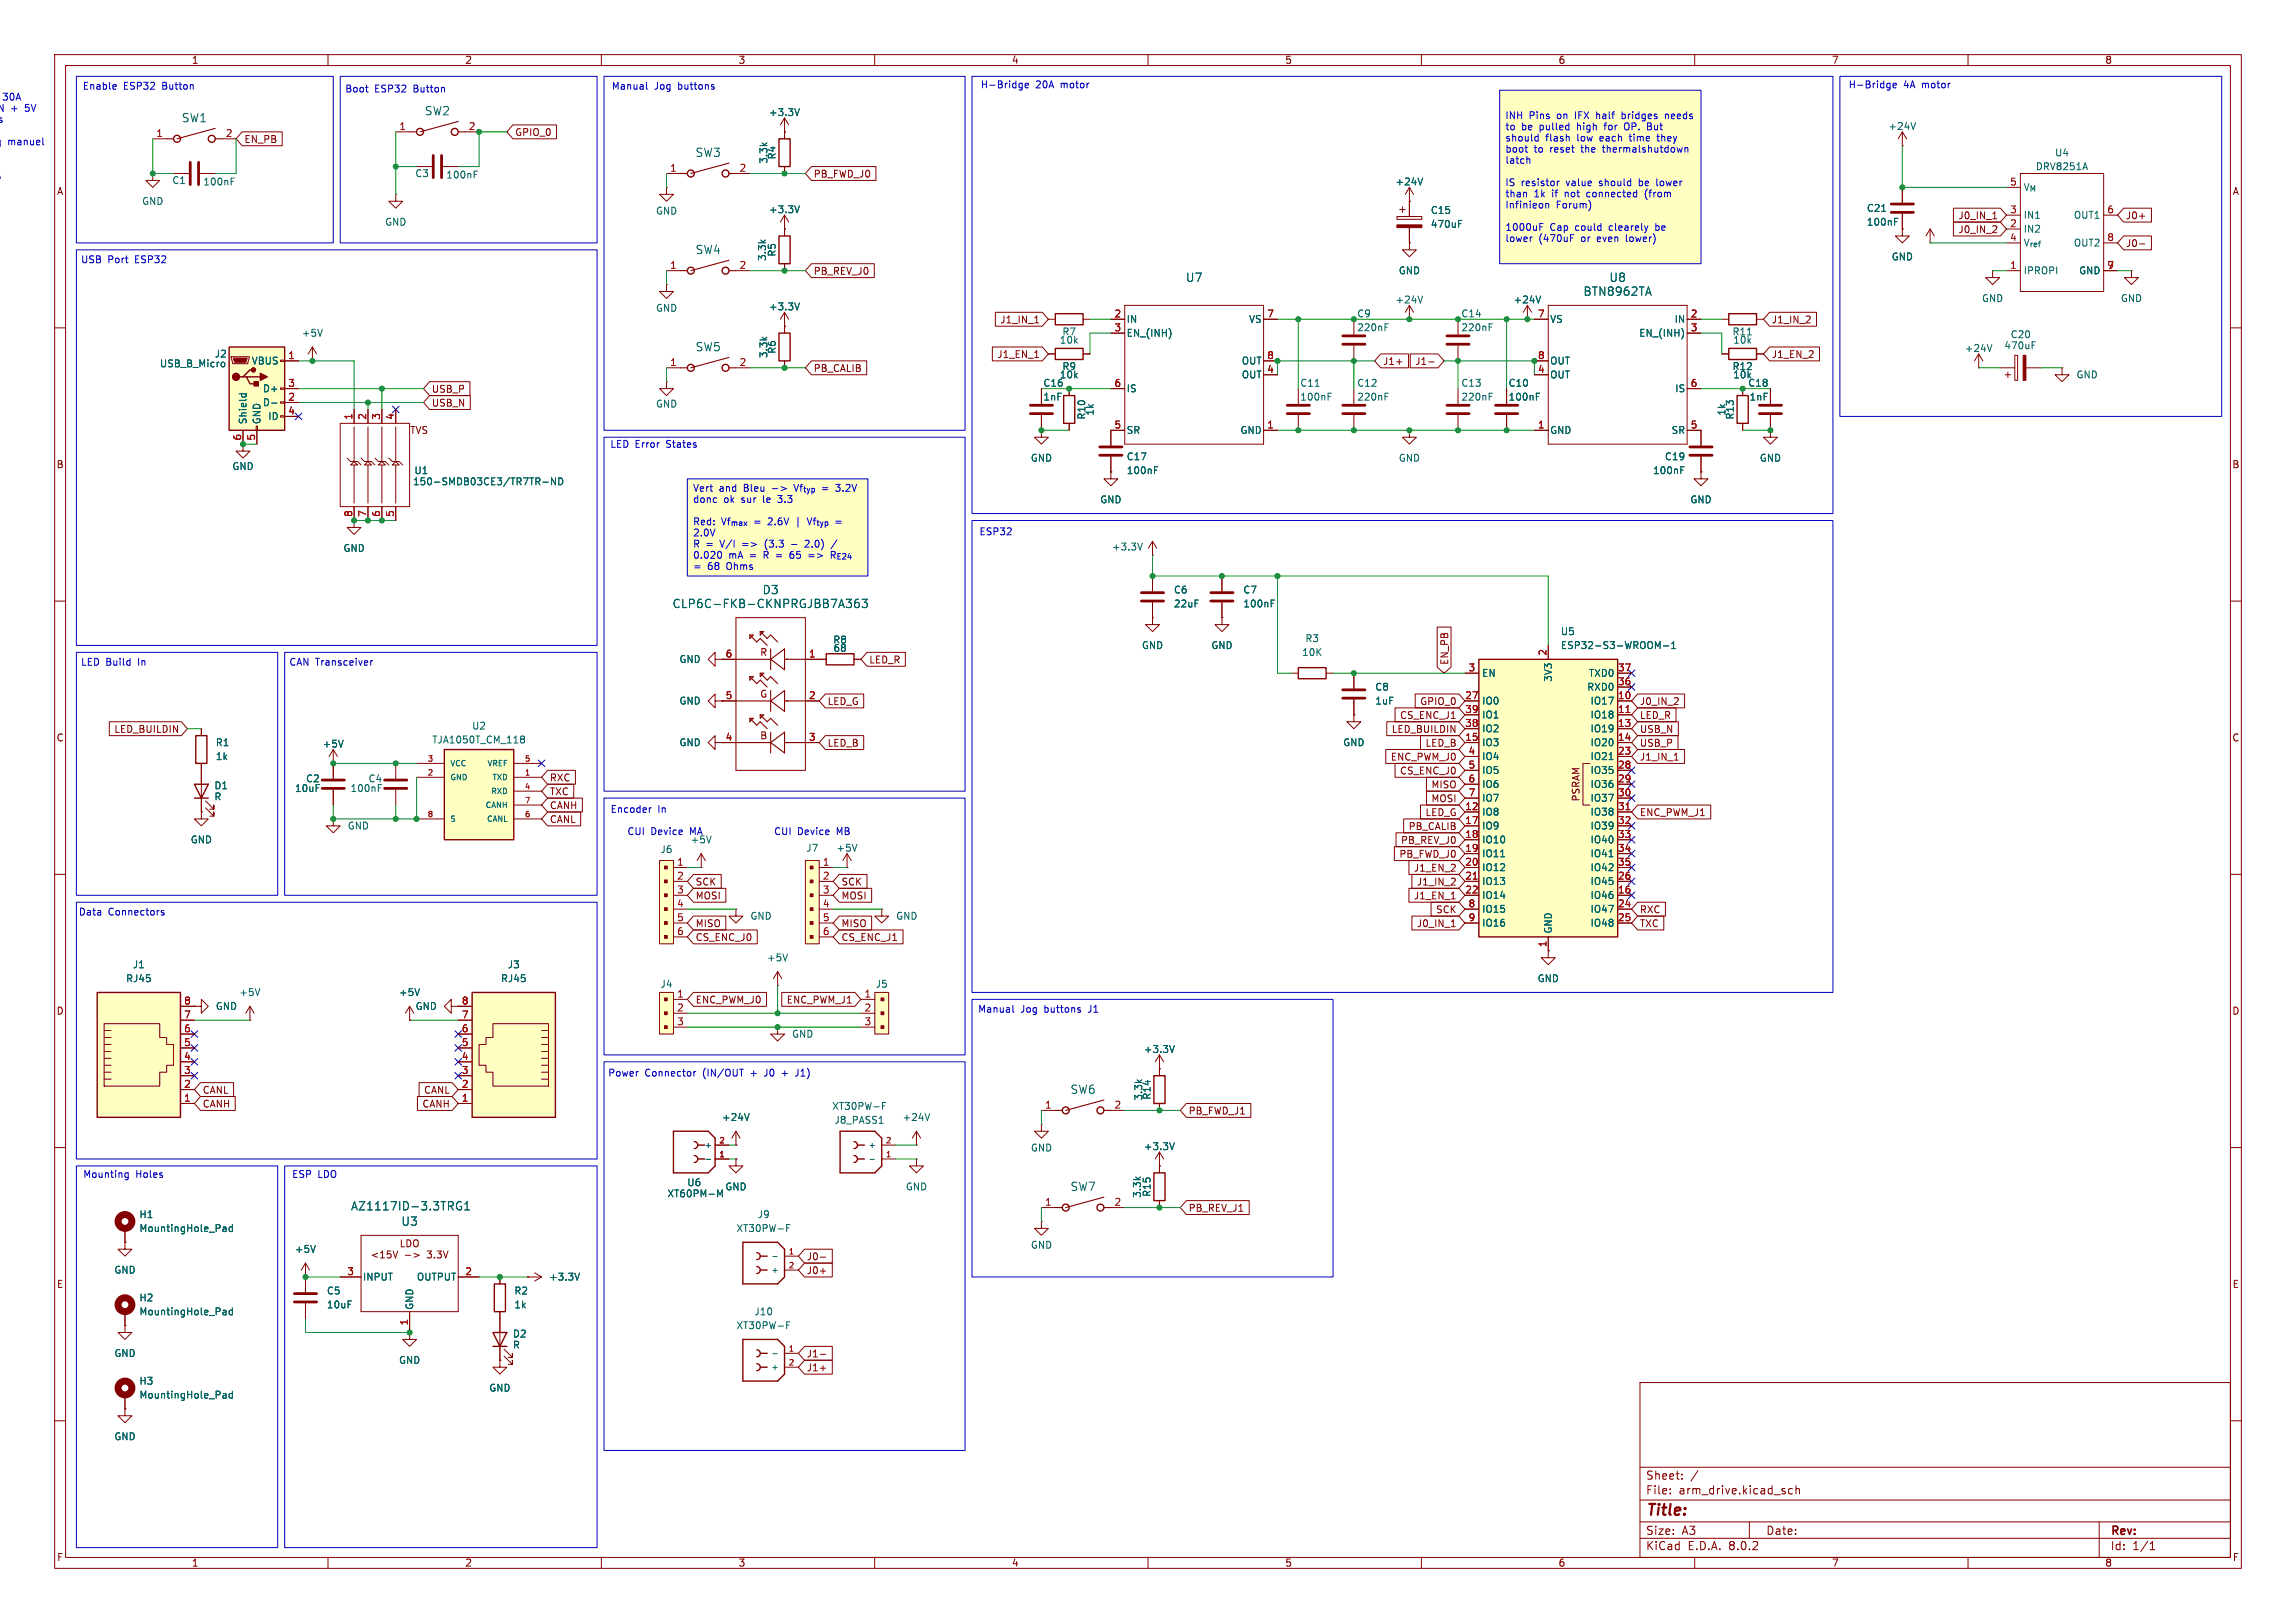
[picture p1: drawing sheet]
<svg xmlns="http://www.w3.org/2000/svg" width="420mm" height="297mm" viewBox="0 0 420 297" stroke-linecap="round" stroke-linejoin="round" font-family="sans-serif">
<defs><g id="words">
<text font-size="2.8" fill="#840000" x="301" y="277.9">Title:</text>
<g font-size="2.1" fill="#006464">
<text x="33.2" y="22.6">SW1</text>
<text x="77.6" y="21.3">SW2</text>
<text x="127.1" y="28.9">SW3</text>
<text x="127.1" y="46.7">SW4</text>
<text x="216.8" y="51.8">U7</text>
<text x="294.3" y="51.8">U8</text>
<text x="289.6" y="54.3">BTN8962TA</text>
<text x="127.1" y="64.5">SW5</text>
<text x="122.9" y="111.5">CLP6C-FKB-CKNPRGJBB7A363</text>
<text x="139.4" y="108.9">D3</text>
<text x="195.7" y="200.4">SW6</text>
<text x="64.1" y="221.7">AZ1117ID-3.3TRG1</text>
<text x="195.7" y="218.2">SW7</text>
<text x="73.3" y="224.5">U3</text>
</g>
<g font-size="2.1" fill="#840000">
<text x="301" y="273.7">File:</text>
<text x="301" y="271">Sheet:</text>
<text x="307.1" y="273.7">arm_drive.kicad_sch</text>
<text x="301" y="281.1">Size:</text>
<text x="307.6" y="281.1">A3</text>
<text x="323" y="281.1">Date:</text>
<text x="386" y="281.3">Rev:</text>
<text x="301" y="283.9">KiCad</text>
<text x="308.7" y="283.9">E.D.A.</text>
<text x="316.3" y="283.9">8.0.2</text>
<text x="386" y="283.9">Id:</text>
<text x="390.1" y="283.9">1/1</text>
</g>
<g font-size="1.8" fill="#840000">
<text x="35" y="11.9">1</text>
<text x="85" y="11.9">2</text>
<text x="135" y="11.9">3</text>
<text x="185" y="11.9">4</text>
<text x="235" y="11.9">5</text>
<text x="285" y="11.9">6</text>
<text x="335" y="11.9">7</text>
<text x="385" y="11.9">8</text>
<text x="44.6" y="26.4">EN_PB</text>
<text x="94.1" y="25.1">GPIO_0</text>
<text x="10.3" y="35.9">A</text>
<text x="148.7" y="32.7">PB_FWD_J0</text>
<text x="408.3" y="35.9">A</text>
<text x="358.1" y="40.3">J0_IN_1</text>
<text x="388.8" y="40.3">J0+</text>
<text x="358.1" y="42.9">J0_IN_2</text>
<text x="388.8" y="45.4">J0-</text>
<text x="148.7" y="50.5">PB_REV_J0</text>
<text x="182.9" y="59.4">J1_IN_1</text>
<text x="324" y="59.4">J1_IN_2</text>
<text x="182.3" y="65.7">J1_EN_1</text>
<text x="324" y="65.7">J1_EN_2</text>
<text x="148.7" y="68.3">PB_CALIB</text>
<text x="252.9" y="67">J1+</text>
<text x="258.8" y="67">J1-</text>
<text x="78.9" y="74.6">USB_N</text>
<text x="78.9" y="72.1">USB_P</text>
<text x="74.9" y="79.6">TVS</text>
<text x="10.3" y="85.9">B</text>
<text x="408.2" y="85.9">B</text>
<text x="139" y="120.3">R</text>
<text x="158.9" y="121.6">LED_R</text>
<text x="265.1" y="121.8" transform="rotate(-90 265.1 121.8)">EN_PB</text>
<text x="139" y="127.9">G</text>
<text x="151.3" y="129.2">LED_G</text>
<text x="256" y="131.8">CS_ENC_J1</text>
<text x="259.7" y="129.2">GPIO_0</text>
<text x="299.9" y="129.2">J0_IN_2</text>
<text x="299.9" y="131.8">LED_R</text>
<text x="10.3" y="135.9">C</text>
<text x="20.8" y="134.3">LED_BUILDIN</text>
<text x="132.6" y="135.6">4</text>
<text x="139" y="135.5">B</text>
<text x="151.3" y="136.8">LED_B</text>
<text x="254.5" y="134.3">LED_BUILDIN</text>
<text x="260.7" y="136.8">LED_B</text>
<text x="299.9" y="134.3">USB_N</text>
<text x="299.9" y="136.8">USB_P</text>
<text x="408.2" y="135.9">C</text>
<text x="100.5" y="143.2">RXC</text>
<text x="254.3" y="139.4">ENC_PWM_J0</text>
<text x="256" y="141.9">CS_ENC_J0</text>
<text x="299.9" y="139.4">J1_IN_1</text>
<text x="100.5" y="148.3">CANH</text>
<text x="100.5" y="145.7">TXC</text>
<text x="260.7" y="149.5">LED_G</text>
<text x="261.7" y="144.5">MISO</text>
<text x="261.7" y="147">MOSI</text>
<text x="289.2" y="146.8" transform="rotate(-90 289.2 146.8)">PSRAM</text>
<text x="299.9" y="149.5">ENC_PWM_J1</text>
<text x="100.5" y="150.8">CANL</text>
<text x="256.2" y="154.6">PB_REV_J0</text>
<text x="257.6" y="152.1">PB_CALIB</text>
<text x="255.9" y="157.2">PB_FWD_J0</text>
<text x="258.5" y="159.7">J1_EN_2</text>
<text x="127.2" y="162.2">SCK</text>
<text x="127.2" y="164.8">MOSI</text>
<text x="153.8" y="162.2">SCK</text>
<text x="153.8" y="164.8">MOSI</text>
<text x="258.5" y="164.8">J1_EN_1</text>
<text x="259.1" y="162.2">J1_IN_2</text>
<text x="262.6" y="167.3">SCK</text>
<text x="299.9" y="167.3">RXC</text>
<text x="127.2" y="172.4">CS_ENC_J0</text>
<text x="127.2" y="169.9">MISO</text>
<text x="153.8" y="172.4">CS_ENC_J1</text>
<text x="153.8" y="169.9">MISO</text>
<text x="259.1" y="169.9">J0_IN_1</text>
<text x="299.9" y="169.9">TXC</text>
<text x="10.3" y="185.9">D</text>
<text x="127.2" y="183.8">ENC_PWM_J0</text>
<text x="143.8" y="183.8">ENC_PWM_J1</text>
<text x="408.2" y="185.9">D</text>
<text x="37" y="200.3">CANL</text>
<text x="37" y="202.9">CANH</text>
<text x="77.2" y="202.9">CANH</text>
<text x="77.5" y="200.3">CANL</text>
<text x="217.3" y="204.2">PB_FWD_J1</text>
<text x="217.3" y="221.9">PB_REV_J1</text>
<text x="75.8" y="229.5">-&gt;</text>
<text x="80.1" y="229.5">3.3V</text>
<text x="147.5" y="233.4">J0+</text>
<text x="147.5" y="230.8">J0-</text>
<text x="10.3" y="235.9">E</text>
<text x="408.3" y="235.9">E</text>
<text x="147.5" y="248.6">J1-</text>
<text x="147.5" y="251.1">J1+</text>
<text x="10.3" y="285.9">F</text>
<text x="35" y="286.9">1</text>
<text x="85" y="286.9">2</text>
<text x="135" y="286.9">3</text>
<text x="185" y="286.9">4</text>
<text x="235" y="286.9">5</text>
<text x="285" y="286.9">6</text>
<text x="335" y="286.9">7</text>
<text x="385" y="286.9">8</text>
<text x="408.3" y="285.9">F</text>
</g>
<g font-size="1.8" fill="#0000c2">
<text x="15" y="16.6">Enable</text>
<text x="22.6" y="16.6">ESP32</text>
<text x="29.8" y="16.6">Button</text>
<text x="63.1" y="17.1">Boot</text>
<text x="68.5" y="17.1">ESP32</text>
<text x="75.7" y="17.1">Button</text>
<text x="111.8" y="16.6">Manual</text>
<text x="119.7" y="16.6">Jog</text>
<text x="124.1" y="16.6">buttons</text>
<text x="179.3" y="16.4">H-Bridge</text>
<text x="189.4" y="16.4">20A</text>
<text x="194.1" y="16.4">motor</text>
<text x="338.1" y="16.4">H-Bridge</text>
<text x="348.2" y="16.4">4A</text>
<text x="351.7" y="16.4">motor</text>
<text x="-.8" y="22.7">s</text>
<text x="-.1" y="20.7">N +</text>
<text x=".9" y="18.6">30A</text>
<text x="5.1" y="20.7">5V</text>
<text x="275.3" y="22">INH</text>
<text x="279.7" y="22">Pins</text>
<text x="284.9" y="22">on</text>
<text x="288.4" y="22">IFX</text>
<text x="292.5" y="22">half</text>
<text x="297.3" y="22">bridges</text>
<text x="305.5" y="22">needs</text>
<text x="-.5" y="26.8">g</text>
<text x="2.2" y="26.8">manuel</text>
<text x="275.3" y="24">to</text>
<text x="275.3" y="26.1">should</text>
<text x="275.3" y="28.1">boot</text>
<text x="278.3" y="24">be</text>
<text x="280.6" y="28.1">to</text>
<text x="281.7" y="24">pulled</text>
<text x="282.7" y="26.1">flash</text>
<text x="283.7" y="28.1">reset</text>
<text x="288.6" y="26.1">low</text>
<text x="288.8" y="24">high</text>
<text x="289.5" y="28.1">the</text>
<text x="292.9" y="26.1">each</text>
<text x="293.7" y="28.1">thermalshutdown</text>
<text x="294" y="24">for</text>
<text x="297.8" y="24">OP.</text>
<text x="298.6" y="26.1">time</text>
<text x="302.2" y="24">But</text>
<text x="303.9" y="26.1">they</text>
<text x="-.6" y="32.9">A</text>
<text x="275.3" y="30.2">latch</text>
<text x="275.3" y="34.3">IS</text>
<text x="278.3" y="34.3">resistor</text>
<text x="286.6" y="34.3">value</text>
<text x="292.8" y="34.3">should</text>
<text x="300.3" y="34.3">be</text>
<text x="303.7" y="34.3">lower</text>
<text x="275.3" y="36.3">than</text>
<text x="275.3" y="38.4">Infinieon</text>
<text x="280.6" y="36.3">1k</text>
<text x="284" y="36.3">if</text>
<text x="284.7" y="38.4">Forum)</text>
<text x="286.5" y="36.3">not</text>
<text x="290.7" y="36.3">connected</text>
<text x="301.6" y="36.3">(from</text>
<text x="275.3" y="42.4">1000uF</text>
<text x="275.3" y="44.5">lower</text>
<text x="281.5" y="44.5">(470uF</text>
<text x="283.5" y="42.4">Cap</text>
<text x="288.3" y="42.4">could</text>
<text x="289.3" y="44.5">or</text>
<text x="292.5" y="44.5">even</text>
<text x="294.6" y="42.4">clearely</text>
<text x="297.9" y="44.5">lower)</text>
<text x="303.3" y="42.4">be</text>
<text x="14.7" y="48.4">USB</text>
<text x="19.7" y="48.4">Port</text>
<text x="24.8" y="48.4">ESP32</text>
<text x="111.5" y="82.1">LED Error</text>
<text x="122" y="82.1">States</text>
<text x="126.7" y="90.3">Vert</text>
<text x="126.7" y="92.4">donc</text>
<text x="131.5" y="90.3">and</text>
<text x="132.4" y="92.4">ok</text>
<text x="135.7" y="92.4">sur</text>
<text x="136.2" y="90.3">Bleu</text>
<text x="139.9" y="92.4">le</text>
<text x="141.5" y="90.3">-&gt;</text>
<text x="142.8" y="92.4">3.3</text>
<text x="145.8" y="90.3">Vf_{typ}</text>
<text x="153.8" y="90.3">3.2V</text>
<text x="126.7" y="96.4">Red:</text>
<text x="126.7" y="98.5">2.0V</text>
<text x="126.7" y="100.5">R =</text>
<text x="131.9" y="100.5">V/I</text>
<text x="132" y="96.4">Vf_{max}</text>
<text x="136.1" y="100.5">=&gt;</text>
<text x="138" y="96.4">=</text>
<text x="140.4" y="100.5">(3.3</text>
<text x="140.8" y="96.4">2.6V</text>
<text x="146.1" y="96.4">|</text>
<text x="148.2" y="100.5">2.0)</text>
<text x="148.5" y="96.4">Vf_{typ}</text>
<text x="153.2" y="100.5">/</text>
<text x="179.1" y="98.1">ESP32</text>
<text x="126.7" y="102.6">0.020</text>
<text x="126.7" y="104.6">=</text>
<text x="129.4" y="104.6">68</text>
<text x="133" y="104.6">Ohms</text>
<text x="133.3" y="102.6">mA</text>
<text x="137.2" y="102.6">=</text>
<text x="140" y="102.6">R =</text>
<text x="145.2" y="102.6">65</text>
<text x="148.8" y="102.6">=&gt;</text>
<text x="153.1" y="102.6">R_{E24}</text>
<text x="14.7" y="122">LED Build</text>
<text x="25.4" y="122">In</text>
<text x="52.8" y="122">CAN Transceiver</text>
<text x="111.6" y="148.9">Encoder</text>
<text x="120.3" y="148.9">In</text>
<text x="114.7" y="153">CUI</text>
<text x="119" y="153">Device</text>
<text x="126.3" y="153">MA</text>
<text x="141.5" y="153">CUI</text>
<text x="145.9" y="153">Device</text>
<text x="153.2" y="153">MB</text>
<text x="14.3" y="167.7">Data</text>
<text x="19.8" y="167.7">Connectors</text>
<text x="178.8" y="185.5">Manual</text>
<text x="186.7" y="185.5">Jog</text>
<text x="191.1" y="185.5">buttons</text>
<text x="199.4" y="185.5">J1</text>
<text x="111.2" y="197.2">Power</text>
<text x="118" y="197.2">Connector</text>
<text x="128.7" y="197.2">(IN/OUT</text>
<text x="137.6" y="197.2">+</text>
<text x="140.3" y="197.2">J0</text>
<text x="143.7" y="197.2">+</text>
<text x="146.4" y="197.2">J1)</text>
<text x="15.1" y="215.8">Mounting</text>
<text x="24.8" y="215.8">Holes</text>
<text x="53.3" y="215.8">ESP</text>
<text x="58.1" y="215.8">LDO</text>
</g>
<g font-size="1.8" fill="#a90000">
<text x="73" y="23.9">1</text>
<text x="85.7" y="23.9">2</text>
<text x="28.5" y="25.1">1</text>
<text x="41.2" y="25.1">2</text>
<text x="122.5" y="31.5">1</text>
<text x="135.2" y="31.5">2</text>
<text x="367.6" y="34">5</text>
<text x="367.6" y="41.7">2</text>
<text x="367.6" y="39.1">3</text>
<text x="385.4" y="39.1">6</text>
<text x="367.6" y="44.2">4</text>
<text x="385.4" y="44.2">8</text>
<text x="122.5" y="49.3">1</text>
<text x="135.2" y="49.3">2</text>
<text x="367.6" y="49.3">1</text>
<text x="385.4" y="49.3">7</text>
<text x="203.8" y="58.2">2</text>
<text x="231.7" y="58.2">7</text>
<text x="281.2" y="58.2">7</text>
<text x="309.2" y="58.2">2</text>
<text x="52.6" y="65.8">1</text>
<text x="203.8" y="60.7">3</text>
<text x="231.7" y="65.8">8</text>
<text x="281.2" y="65.8">8</text>
<text x="309.2" y="60.7">3</text>
<text x="52.6" y="70.9">3</text>
<text x="122.5" y="67.1">1</text>
<text x="135.2" y="67.1">2</text>
<text x="203.8" y="70.9">6</text>
<text x="231.7" y="68.3">4</text>
<text x="281.2" y="68.3">4</text>
<text x="309.2" y="70.9">6</text>
<text x="52.6" y="73.4">2</text>
<text x="52.6" y="75.9">4</text>
<text x="64.5" y="76.9" transform="rotate(-90 64.5 76.9)">1</text>
<text x="67.1" y="76.9" transform="rotate(-90 67.1 76.9)">2</text>
<text x="69.6" y="76.9" transform="rotate(-90 69.6 76.9)">3</text>
<text x="72.1" y="76.9" transform="rotate(-90 72.1 76.9)">4</text>
<text x="44.2" y="80.7" transform="rotate(-90 44.2 80.7)">6</text>
<text x="46.7" y="80.7" transform="rotate(-90 46.7 80.7)">5</text>
<text x="203.8" y="78.5">5</text>
<text x="231.7" y="78.5">1</text>
<text x="281.2" y="78.5">1</text>
<text x="309.2" y="78.5">5</text>
<text x="64.5" y="94.7" transform="rotate(-90 64.5 94.7)">8</text>
<text x="67.1" y="94.7" transform="rotate(-90 67.1 94.7)">7</text>
<text x="69.6" y="94.7" transform="rotate(-90 69.6 94.7)">6</text>
<text x="72.1" y="94.7" transform="rotate(-90 72.1 94.7)">5</text>
<text x="132.6" y="120.4">6</text>
<text x="147.9" y="120.4">1</text>
<text x="268.5" y="122.9">3</text>
<text x="283" y="120.1" transform="rotate(-90 283 120.1)">2</text>
<text x="295.9" y="125.5">36</text>
<text x="295.9" y="122.9">37</text>
<text x="132.6" y="128">5</text>
<text x="147.9" y="128">2</text>
<text x="267.9" y="128">27</text>
<text x="267.9" y="130.6">39</text>
<text x="295.9" y="128">10</text>
<text x="295.9" y="130.6">11</text>
<text x="147.9" y="135.6">3</text>
<text x="267.9" y="135.6">15</text>
<text x="267.9" y="133.1">38</text>
<text x="295.9" y="133.1">13</text>
<text x="295.9" y="135.6">14</text>
<text x="268.5" y="138.2">4</text>
<text x="268.5" y="140.7">5</text>
<text x="268.5" y="143.3">6</text>
<text x="295.9" y="138.2">23</text>
<text x="295.9" y="140.7">28</text>
<text x="295.9" y="143.3">29</text>
<text x="267.9" y="148.3">12</text>
<text x="268.5" y="145.8">7</text>
<text x="295.9" y="145.8">30</text>
<text x="295.9" y="148.3">31</text>
<text x="267.9" y="150.9">17</text>
<text x="267.9" y="153.4">18</text>
<text x="267.9" y="156">19</text>
<text x="295.9" y="150.9">32</text>
<text x="295.9" y="153.4">33</text>
<text x="295.9" y="156">34</text>
<text x="123.8" y="158.5">1</text>
<text x="123.8" y="161">2</text>
<text x="150.4" y="158.5">1</text>
<text x="150.4" y="161">2</text>
<text x="267.9" y="158.5">20</text>
<text x="267.9" y="161">21</text>
<text x="295.9" y="161">26</text>
<text x="295.9" y="158.5">35</text>
<text x="123.8" y="163.6">3</text>
<text x="123.8" y="166.1">4</text>
<text x="150.4" y="163.6">3</text>
<text x="150.4" y="166.1">4</text>
<text x="267.9" y="163.6">22</text>
<text x="268.5" y="166.1">8</text>
<text x="295.9" y="163.6">16</text>
<text x="295.9" y="166.1">24</text>
<text x="123.8" y="168.7">5</text>
<text x="123.8" y="171.2">6</text>
<text x="150.4" y="168.7">5</text>
<text x="150.4" y="171.2">6</text>
<text x="268.5" y="168.7">9</text>
<text x="283" y="173.4" transform="rotate(-90 283 173.4)">1</text>
<text x="295.9" y="168.7">25</text>
<text x="33.6" y="183.9">8</text>
<text x="84.4" y="183.9">8</text>
<text x="123.8" y="182.6">1</text>
<text x="123.8" y="185.2">2</text>
<text x="158" y="182.6">1</text>
<text x="158" y="185.2">2</text>
<text x="33.6" y="191.5">5</text>
<text x="33.6" y="189">6</text>
<text x="33.6" y="186.4">7</text>
<text x="84.4" y="191.5">5</text>
<text x="84.4" y="189">6</text>
<text x="84.4" y="186.4">7</text>
<text x="123.8" y="187.7">3</text>
<text x="158" y="187.7">3</text>
<text x="33.6" y="196.6">3</text>
<text x="33.6" y="194.1">4</text>
<text x="84.4" y="196.6">3</text>
<text x="84.4" y="194.1">4</text>
<text x="33.6" y="201.7">1</text>
<text x="33.6" y="199.1">2</text>
<text x="84.4" y="201.7">1</text>
<text x="84.4" y="199.1">2</text>
<text x="191.1" y="202.9">1</text>
<text x="203.8" y="202.9">2</text>
<text x="191.1" y="220.7">1</text>
<text x="203.8" y="220.7">2</text>
<text x="63.4" y="233.4">3</text>
<text x="85" y="233.4">2</text>
<text x="74.7" y="242.6" transform="rotate(-90 74.7 242.6)">1</text>
</g>
<g font-size="1.8" fill="#006464">
<text x="140.6" y="21.4">+3.3V</text>
<text x="345.3" y="24">+24V</text>
<text x="142.1" y="29.3" transform="rotate(-90 142.1 29.3)">R4</text>
<text x="375.8" y="28.8">U4</text>
<text x="31.4" y="33.9">C1</text>
<text x="37.1" y="34.1">100nF</text>
<text x="75.9" y="32.6">C3</text>
<text x="81.5" y="32.9">100nF</text>
<text x="140.6" y="30.1" transform="rotate(-90 140.6 30.1)">3.3k</text>
<text x="255.2" y="34.1">+24V</text>
<text x="370.1" y="35.2">V_{M}</text>
<text x="372.3" y="31.3">DRV8251A</text>
<text x="25.9" y="37.7">GND</text>
<text x="70.4" y="41.5">GND</text>
<text x="119.9" y="39.5">GND</text>
<text x="140.6" y="39.2">+3.3V</text>
<text x="261.6" y="39.3">C15</text>
<text x="261.6" y="41.9">470uF</text>
<text x="341.4" y="39">C21</text>
<text x="341.4" y="41.5">100nF</text>
<text x="370.1" y="40.2">IN1</text>
<text x="379.3" y="40.2">OUT1</text>
<text x="140.3" y="47.8" transform="rotate(-90 140.3 47.8)">3.3k</text>
<text x="142.1" y="47.1" transform="rotate(-90 142.1 47.1)">R5</text>
<text x="345.9" y="47.9">GND</text>
<text x="370.1" y="42.8">IN2</text>
<text x="370.1" y="45.3">V_{ref}</text>
<text x="379.3" y="45.3">OUT2</text>
<text x="255.8" y="50.4">GND</text>
<text x="370.1" y="50.4">IPROPI</text>
<text x="380.2" y="50.4">GND</text>
<text x="119.9" y="57.3">GND</text>
<text x="140.6" y="57">+3.3V</text>
<text x="206" y="59.3">IN</text>
<text x="228.4" y="59.3">VS</text>
<text x="248.2" y="58.3">C9</text>
<text x="255.2" y="55.7">+24V</text>
<text x="267.2" y="58.3">C14</text>
<text x="276.8" y="55.7">+24V</text>
<text x="283.5" y="59.3">VS</text>
<text x="306.2" y="59.3">IN</text>
<text x="362.5" y="55.5">GND</text>
<text x="387.9" y="55.5">GND</text>
<text x="39.2" y="65.6">J2</text>
<text x="55.1" y="61.8">+5V</text>
<text x="140.6" y="65.6" transform="rotate(-90 140.6 65.6)">3.3k</text>
<text x="142.1" y="64.8" transform="rotate(-90 142.1 64.8)">R6</text>
<text x="193.8" y="63.1">10k</text>
<text x="194.2" y="61.6">R7</text>
<text x="206" y="61.8">EN_(INH)</text>
<text x="248.2" y="60.8">220nF</text>
<text x="267.2" y="60.8">220nF</text>
<text x="299.7" y="61.8">EN_(INH)</text>
<text x="316.8" y="61.6">R11</text>
<text x="316.9" y="63.1">10k</text>
<text x="359.3" y="64.6">+24V</text>
<text x="366.5" y="64.1">470uF</text>
<text x="367.7" y="62.1">C20</text>
<text x="29.2" y="67.4">USB_B_Micro</text>
<text x="46" y="66.9">VBUS</text>
<text x="48" y="72">D+</text>
<text x="190.8" y="71">C16</text>
<text x="193.8" y="69.4">10k</text>
<text x="194.2" y="67.9">R9</text>
<text x="206" y="72">IS</text>
<text x="227.1" y="69.4">OUT</text>
<text x="227.1" y="66.9">OUT</text>
<text x="237.8" y="71">C11</text>
<text x="248.2" y="71">C12</text>
<text x="267.2" y="71">C13</text>
<text x="275.9" y="71">C10</text>
<text x="283.5" y="69.4">OUT</text>
<text x="283.5" y="66.9">OUT</text>
<text x="306.3" y="72">IS</text>
<text x="316.8" y="67.9">R12</text>
<text x="316.9" y="69.4">10k</text>
<text x="319.7" y="71">C18</text>
<text x="379.7" y="69.4">GND</text>
<text x="45.3" y="77.7" transform="rotate(-90 45.3 77.7)">Shield</text>
<text x="47.9" y="77.7" transform="rotate(-90 47.9 77.7)">GND</text>
<text x="48" y="74.5">D-</text>
<text x="49" y="77.1">ID</text>
<text x="119.9" y="74.8">GND</text>
<text x="190.8" y="73.5">1nF</text>
<text x="198.7" y="76.9" transform="rotate(-90 198.7 76.9)">R10</text>
<text x="200.3" y="76.2" transform="rotate(-90 200.3 76.2)">1k</text>
<text x="237.8" y="73.5">100nF</text>
<text x="248.2" y="73.5">220nF</text>
<text x="267.2" y="73.5">220nF</text>
<text x="275.9" y="73.5">100nF</text>
<text x="315.8" y="76.2" transform="rotate(-90 315.8 76.2)">1k</text>
<text x="317.3" y="76.9" transform="rotate(-90 317.3 76.9)">R13</text>
<text x="319.9" y="73.5">1nF</text>
<text x="206" y="79.6">SR</text>
<text x="226.8" y="79.6">GND</text>
<text x="283.5" y="79.6">GND</text>
<text x="305.7" y="79.6">SR</text>
<text x="42.4" y="86.2">GND</text>
<text x="75.4" y="89">150-SMDB03CE3/TR7TR-ND</text>
<text x="75.7" y="87">U1</text>
<text x="188.5" y="84.7">GND</text>
<text x="206" y="87">100nF</text>
<text x="206" y="84.4">C17</text>
<text x="255.8" y="84.7">GND</text>
<text x="302.3" y="87">100nF</text>
<text x="304.5" y="84.4">C19</text>
<text x="321.8" y="84.7">GND</text>
<text x="201.2" y="92.3">GND</text>
<text x="309.1" y="92.3">GND</text>
<text x="62.7" y="101.2">GND</text>
<text x="203.3" y="100.9">+3.3V</text>
<text x="214.6" y="108.8">C6</text>
<text x="214.6" y="111.4">22uF</text>
<text x="227.3" y="108.8">C7</text>
<text x="227.3" y="111.4">100nF</text>
<text x="152.3" y="118">R8</text>
<text x="152.4" y="119.5">68</text>
<text x="208.8" y="119">GND</text>
<text x="221.5" y="119">GND</text>
<text x="238.7" y="117.7">R3</text>
<text x="285.4" y="116.4">U5</text>
<text x="285.4" y="119">ESP32-S3-WROOM-1</text>
<text x="124.2" y="121.5">GND</text>
<text x="238.1" y="120.2">10K</text>
<text x="271" y="124.1">EN</text>
<text x="284.1" y="124.9" transform="rotate(-90 284.1 124.9)">3V3</text>
<text x="290.5" y="124.1">TXD0</text>
<text x="124.2" y="129.1">GND</text>
<text x="251.5" y="126.6">C8</text>
<text x="251.5" y="129.1">1uF</text>
<text x="271" y="129.1">IO0</text>
<text x="271" y="131.7">IO1</text>
<text x="290.2" y="126.6">RXD0</text>
<text x="290.8" y="129.1">IO17</text>
<text x="290.8" y="131.7">IO18</text>
<text x="39.4" y="136.8">R1</text>
<text x="58.9" y="137">+5V</text>
<text x="79" y="136.2">TJA1050T_CM_118</text>
<text x="86.3" y="133.7">U2</text>
<text x="124.2" y="136.8">GND</text>
<text x="245.6" y="136.8">GND</text>
<text x="271" y="136.8">IO3</text>
<text x="271" y="134.2">IO2</text>
<text x="290.8" y="134.2">IO19</text>
<text x="290.8" y="136.8">IO20</text>
<text x="39.4" y="139.3">1k</text>
<text x="55.9" y="143.4">C2</text>
<text x="67.3" y="143.4">C4</text>
<text x="271" y="139.3">IO4</text>
<text x="271" y="141.8">IO5</text>
<text x="290.8" y="139.3">IO21</text>
<text x="290.8" y="141.8">IO35</text>
<text x="39.1" y="144.6">D1</text>
<text x="39.1" y="146.7">R</text>
<text x="53.9" y="145.1">10uF</text>
<text x="64" y="145.1">100nF</text>
<text x="271" y="149.5">IO8</text>
<text x="271" y="144.4">IO6</text>
<text x="271" y="146.9">IO7</text>
<text x="290.8" y="144.4">IO36</text>
<text x="290.8" y="146.9">IO37</text>
<text x="290.8" y="149.5">IO38</text>
<text x="34.8" y="154.5">GND</text>
<text x="63.5" y="152">GND</text>
<text x="126.2" y="154.5">+5V</text>
<text x="271" y="152">IO9</text>
<text x="271" y="154.5">IO10</text>
<text x="290.8" y="152">IO39</text>
<text x="290.8" y="154.5">IO40</text>
<text x="120.7" y="156.3">J6</text>
<text x="147.4" y="156.1">J7</text>
<text x="152.9" y="156.1">+5V</text>
<text x="271" y="157.1">IO11</text>
<text x="271" y="159.6">IO12</text>
<text x="290.8" y="157.1">IO41</text>
<text x="290.8" y="159.6">IO42</text>
<text x="271" y="162.2">IO13</text>
<text x="271" y="164.7">IO14</text>
<text x="271" y="167.2">IO15</text>
<text x="290.8" y="164.7">IO46</text>
<text x="290.8" y="167.2">IO47</text>
<text x="290.8" y="162.2">IO45</text>
<text x="137.2" y="168.5">GND</text>
<text x="163.8" y="168.5">GND</text>
<text x="271" y="169.8">IO16</text>
<text x="284.1" y="170.9" transform="rotate(-90 284.1 170.9)">GND</text>
<text x="290.8" y="169.8">IO48</text>
<text x="23" y="179.9">RJ45</text>
<text x="24.2" y="177.4">J1</text>
<text x="91.5" y="179.9">RJ45</text>
<text x="92.8" y="177.4">J3</text>
<text x="140.2" y="176.1">+5V</text>
<text x="281.2" y="179.9">GND</text>
<text x="39.4" y="185">GND</text>
<text x="43.7" y="182.5">+5V</text>
<text x="72.9" y="182.5">+5V</text>
<text x="75.9" y="185">GND</text>
<text x="120.7" y="180.9">J4</text>
<text x="160.1" y="180.9">J5</text>
<text x="144.8" y="190.1">GND</text>
<text x="209.1" y="192.9">+3.3V</text>
<text x="152.1" y="203.3">XT30PW-F</text>
<text x="209.1" y="201.5" transform="rotate(-90 209.1 201.5)">3.3k</text>
<text x="210.7" y="201.3" transform="rotate(-90 210.7 201.3)">R14</text>
<text x="132" y="205.3">+24V</text>
<text x="152.6" y="205.8">J8_PASS1</text>
<text x="165" y="205.3">+24V</text>
<text x="188.5" y="210.9">GND</text>
<text x="209.1" y="210.7">+3.3V</text>
<text x="122" y="219.3">XT60PM-M</text>
<text x="125.6" y="217.3">U6</text>
<text x="132.6" y="218">GND</text>
<text x="165.6" y="218">GND</text>
<text x="208.9" y="219.3" transform="rotate(-90 208.9 219.3)">3.3k</text>
<text x="210.7" y="219.1" transform="rotate(-90 210.7 219.1)">R15</text>
<text x="25.4" y="223.1">H1</text>
<text x="25.4" y="225.7">MountingHole_Pad</text>
<text x="134.6" y="225.7">XT30PW-F</text>
<text x="138.5" y="223.1">J9</text>
<text x="20.8" y="233.3">GND</text>
<text x="53.8" y="229.5">+5V</text>
<text x="188.5" y="228.7">GND</text>
<text x="25.4" y="238.4">H2</text>
<text x="59.7" y="237.1">C5</text>
<text x="59.7" y="239.6">10uF</text>
<text x="66.3" y="234.5">INPUT</text>
<text x="75.8" y="239.8" transform="rotate(-90 75.8 239.8)">GND</text>
<text x="76.2" y="234.5">OUTPUT</text>
<text x="94" y="237.1">R2</text>
<text x="94" y="239.6">1k</text>
<text x="100.3" y="234.5">+3.3V</text>
<text x="25.4" y="240.9">MountingHole_Pad</text>
<text x="93.7" y="245">D2</text>
<text x="134.6" y="243.4">XT30PW-F</text>
<text x="137.9" y="240.9">J10</text>
<text x="20.8" y="248.5">GND</text>
<text x="72.9" y="249.8">GND</text>
<text x="93.7" y="247">R</text>
<text x="25.4" y="253.6">H3</text>
<text x="25.4" y="256.1">MountingHole_Pad</text>
<text x="89.4" y="254.9">GND</text>
<text x="20.8" y="263.8">GND</text>
</g>
<g font-size="1.4" fill="#a90000">
<text x="78.1" y="142">2</text>
<text x="78.1" y="139.4">3</text>
<text x="95.9" y="142">1</text>
<text x="95.9" y="139.4">5</text>
<text x="78.1" y="149.6">8</text>
<text x="95.9" y="144.5">4</text>
<text x="95.9" y="149.6">6</text>
<text x="95.9" y="147.1">7</text>
<text x="131.5" y="209.3">2</text>
<text x="161.9" y="209.3">2</text>
<text x="131.5" y="211.8">1</text>
<text x="161.9" y="211.8">1</text>
<text x="144.2" y="229.6">1</text>
<text x="144.2" y="232.2">2</text>
<text x="144.2" y="247.4">1</text>
<text x="144.2" y="249.9">2</text>
</g>
<g font-size="1.4" fill="#006464">
<text x="82.3" y="143">GND</text>
<text x="82.3" y="140.4">VCC</text>
<text x="89" y="140.4">VREF</text>
<text x="90" y="143">TXD</text>
<text x="88.7" y="148.1">CANH</text>
<text x="89.7" y="145.5">RXD</text>
<text x="82.3" y="150.6">S</text>
<text x="88.9" y="150.6">CANL</text>
<text x="128.8" y="210.3">+</text>
<text x="158.8" y="210.3">+</text>
<text x="141" y="233.1">+</text>
<text x="141" y="250.9">+</text>
</g>
</g></defs>
<g fill="none" stroke="#840000" stroke-width=".18">
<path d="M10 10h400v277h-400zM12 12h396v273h-396zM60 10v2M110 10v2M160 10v2M210 10v2M260 10v2M310 10v2M360 10v2M10 60h2M408 60h2M10 110h2"/>
<path d="M408 110h2M10 160h2M408 160h2M10 210h2M408 210h2M10 260h2M300 253h108v32h-108zM408 260h2M300 278.5h108M300 274.5h108M300 268.5h108M305.5 273.2v.2"/>
<path d="M305.5 272.5v.1M307.7 270.5v.2M307.7 269.8v.1M310.6 269.1l-1.3 1.9M320 278.5v3M327.9 272.5l-.5-.1-.2 .3v.4l.1 .2h.6M328.5 272.5l.2-.1 .4 .1 .1 .9M328.5 271.9v1.5M384 278.5v6.5M60 285v2M110 285v2M160 285v2"/>
<path d="M210 285v2M260 285v2M300 281.5h108M310 285v2M360 285v2M393.3 283.6h.9M393.3 282.5l.4-.4v1.5"/>
</g>
<g fill="#ffffc2">
<path d="M274.3 16.5h36.8v31.8h-36.8z"/>
<path d="M125.7 87.6h33v17.8h-33z"/>
</g>
<path d="M188.5 75.7h4M188.5 74.2h4M235.5 75.7h4M235.5 74.2h4M245.6 75.7h4.1M245.6 74.2h4.1M201.2 83.3h4M201.2 81.8h4M221.5 110h4.1M221.5 108.5h4.1" fill="none" stroke="#840000" stroke-width=".51"/>
<g fill="none" stroke="#840000" stroke-width=".18">
<path d="M191.8 58.4h1.2M198.1 58.4h1.3M57.1 66h.1M57.1 63.5l-.7 1.3M57.1 63.5v2.5M57.1 63.5l.8 1.3M62.2 77.5h12.7v15.2h-12.7zM64.8 74.9v2.6M64.8 78.1v6.4M67.3 74.9v2.6M67.3 78.1v6.4M69.8 74.9v2.6"/>
<path d="M69.8 78.1v6.4M72.4 74.9v2.6M72.4 78.1v6.4M190.5 71.1v2.8M190.5 75.9v2.8M191.8 64.8h1.2M195.6 71.1v1.3M195.6 77.5v1.2M198.1 64.8h1.3M203.2 78.7v2.8M237.5 71.1v2.8M237.5 75.9v2.8"/>
<path d="M247.6 71.1v2.8M247.6 75.9v2.8M44.4 81.3v1.3h1.3l-1.3 1.2-1.2-1.2h1.2M44.4 81.3h.1M63.5 83.8l.6 .7h.7M64.1 85.1l.7-.6 .6 .6zM64.8 84.5h.6l.6 .6M64.8 85.1v7M64.8 92.7v2.6M66 83.8l.7 .7h.6M66.7 85.1l.6-.6 .6 .6zM67.3 84.5h.6l.7 .6"/>
<path d="M67.3 85.1v7M67.3 92.7v2.6M68.6 83.8l.6 .7h.6M69.2 85.1l.6-.6 .7 .6zM69.8 84.5h.7l.6 .6M69.8 85.1v7M69.8 92.7v2.6M71.1 83.8l.7 .7h.6M71.8 85.1l.6-.6 .6 .6zM72.4 84.5h.6l.7 .6M72.4 85.1v7M72.4 92.7v2.6"/>
<path d="M203.2 86.4v1.2h-1.3l1.3 1.3 1.3-1.3h-1.3M203.2 86.4h.1M203.2 83.6v2.8M210.8 113v1.3h1.3l-1.3 1.3-1.3-1.3h1.3M210.8 113h.1M223.5 113v1.3h1.3l-1.3 1.3-1.3-1.3h1.3M223.5 113h.1M223.5 105.4v2.8M223.5 110.2v2.8M149.9 120.7h1.2M156.2 120.7h1.3M35.6 184.2h1.2v-1.3l1.3 1.3-1.3 1.2v-1.2"/>
<path d="M35.6 184.2h.1M45.7 186.7h.1M45.7 184.2l-.7 1.2M45.7 184.2v2.5M45.7 184.2l.8 1.2M74.9 186.7h.1M74.9 184.2l-.7 1.2M74.9 184.2v2.5M74.9 184.2l.8 1.2M91.4 233.7v1.2M96.5 233.7h.1M96.5 233.7h2.6"/>
<path d="M97.8 232.9l1.3 .8M99.1 233.7l-1.3 .7M91.4 248.9v1.3h1.3l-1.3 1.3-1.2-1.3h1.2M91.4 248.9h.1M91.4 240v8.9M92.2 248.2l1.5 1.5v-.8v.8h-.7M92.2 246.9l1.5 1.5v-.8v.8h-.7"/>
</g>
<g fill="none" stroke="#006464" stroke-width=".18">
<path d="M59 60.3l-.5 1.2M240.6 70.7h.7M242.9 72.6h.5M242.9 72h.6M253.3 72.6h.5M253.3 72h.7M99.3 88.2h1M101.6 87.4v1.3l-.7-1.3v1.3M102.2 87.4a.64 .64 0 0 1 .8 .7 .64 .64 0 0 1-.8 .6zM211.2 86h.4M211.2 85.4h.6M232.5 110.4h.4"/>
<path d="M232.5 109.8h.6M47.5 180.9l-.4 1.3M76.7 180.9l-.4 1.3M106 233l-.4 1.3"/>
</g>
<path d="M193 57.4h5.1v2h-5.1zM193 63.8h5.1v2h-5.1zM194.6 72.4h2v5.1h-2zM151.1 119.6h5.1v2.1h-5.1zM90.4 234.9h2.1v5.1h-2.1zM90.2 243.8h2.5l-1.3 2.6zM90.2 246.4h2.5" fill="none" stroke="#840000" stroke-width=".25"/>
<path d="M17.8 181.6h15.2v22.9h-15.2z" fill="#ffffc2"/>
<g fill="none" stroke="#840000" stroke-width=".18">
<path d="M348 26.7h.1M348 24.1l-.8 1.3M348 24.1v2.6M348 34.3v2.8M348 39.1v2.8M348 24.1l.7 1.3M315 58.4h1.2M321.3 58.4h1.3M348 41.9v1.3h1.2l-1.2 1.3-1.3-1.3h1.3M348 41.9h.1M353.1 44.5h.1M353.1 41.9l-.8 1.3"/>
<path d="M353.1 41.9v2.6M353.1 41.9l.7 1.3M364.5 49.5v1.3h1.3l-1.3 1.3-1.3-1.3h1.3M364.5 49.5h.1M315 64.8h1.2M321.3 64.8h1.3M361.9 67.3h.1M361.9 64.8l-.7 1.2M361.9 64.8v2.5M361.9 64.8l.8 1.2M365.8 67.3h2.8M366.8 68.6h1"/>
<path d="M367.3 68.1v1M368.6 65h.5v4.6h-.5zM370.6 67.3h2.8M377.2 67.3v1.3h1.3l-1.3 1.3-1.3-1.3h1.3M377.2 67.3h.1M19 197.5h1.3M19 196.2h1.3M19 194.9h1.3M19 193.7h1.3M19 192.4h1.3M19 191.1h1.3M19 187.3h10.2v2.6h1.3v1.2h1.2v3.8h-1.2v1.3h-1.3v2.6h-10.2z"/>
<path d="M19 189.9h1.3M19 188.6h1.3M33 199.4h2.6M33 196.9h2.6M33 194.3h2.6M33 191.8h2.6M33 189.2h2.6M33 186.7h2.6M33 184.2h2.6M33 201.9h2.6M143.5 247.6h2.5M143.5 250.2h2.5"/>
</g>
<path d="M316.2 57.4h5.1v2h-5.1zM316.2 63.8h5.1v2h-5.1zM17.8 181.6h15.2v22.9h-15.2zM135.9 245.1h6.3l1.3 1.3v5.1l-1.3 1.2h-6.3zM138.4 249.6a.64 .64 0 0 1 .7 .6 .64 .64 0 0 1-.7 .6M138.4 247a.64 .64 0 0 1 .7 .6 .64 .64 0 0 1-.7 .7M139.1 250.2h1.2M139.1 247.6h1.2" fill="none" stroke="#840000" stroke-width=".25"/>
<path d="M370.1 65h.5v4.6h-.5z" fill="#840000" stroke="#840000" stroke-width=".18"/>
<path d="M344.2 38.7h.7M346.6 39.9h.6M350.4 22.4l-.4 1.3M346.6 40.6h.4M364.4 63.1l-.5 1.2M371.7 63.2h.4M371.7 62.6h.6M141.4 247.7h.8M143.9 242.5h.4M143.9 241.9h.6" fill="none" stroke="#006464" stroke-width=".18"/>
<path d="M345.9 38.9h4.1M345.9 37.3h4.1" fill="none" stroke="#840000" stroke-width=".51"/>
<path d="M86.4 181.6h15.2v22.9h-15.2z" fill="#ffffc2"/>
<g fill="none" stroke="#840000" stroke-width=".18">
<path d="M72.4 24.1h2.5M76.2 30.5h2.8M81 30.5h2.8M85.1 24.1h2.5M367 39.4h2.6M367 34.3h2.6M369.6 31.8h15.2v21.5h-15.2zM384.8 39.4h2.5M367 49.5h2.6M367 41.9h2.6M367 44.5h2.6M384.8 49.5h2.5"/>
<path d="M384.8 44.5h2.5M389.9 49.5v1.3h1.3l-1.3 1.3-1.3-1.3h1.3M389.9 49.5h.1M130.8 135.9v-1.3l-1.3 1.3 1.3 1.3v-1.3h1.3M247.6 123.2v2.8M247.6 128v2.8M83.8 199.4h2.6M83.8 196.9h2.6M83.8 194.3h2.6M83.8 191.8h2.6M83.8 189.2h2.6M83.8 186.7h2.6"/>
<path d="M83.8 184.2h2.6M90.2 187.3h10.1v11.5h-10.1v-2.6h-1.3v-1.3h-1.3v-3.8h1.3v-1.2h1.3zM99.1 197.5h1.2M99.1 196.2h1.2M99.1 194.9h1.2M99.1 193.7h1.2M99.1 192.4h1.2M99.1 191.1h1.2M99.1 189.9h1.2M99.1 188.6h1.2M83.8 201.9h2.6"/>
</g>
<g fill="none" stroke="#840000" stroke-width=".25">
<path d="M86.4 181.6h15.2v22.9h-15.2z"/>
<circle cx="76.8" cy="24.1" r=".63"/>
<circle cx="83.2" cy="24.1" r=".63"/>
</g>
<path d="M86.7 31.9h.5M86.7 31.3h.6M381.4 29.8l.4 1.3" fill="none" stroke="#006464" stroke-width=".18"/>
<path d="M74.9 24.1h1.3M83.8 24.1h1.3M83.8 22.2l-7 1.9" fill="none" stroke="#840000" stroke-width=".2"/>
<path d="M79.2 28.4v4.1M80.8 28.4v4.1M245.6 127.8h4.1M245.6 126.2h4.1" fill="none" stroke="#840000" stroke-width=".51"/>
<path d="M270.5 120.7h25.4v50.8h-25.4z" fill="#ffffc2"/>
<path d="M35.8 134.6h2v5.1h-2zM237.5 122.2h5.1v2h-5.1zM270.5 120.7h25.4v50.8h-25.4zM35.6 143.5h2.5l-1.3 2.6zM35.6 146.1h2.5" fill="none" stroke="#840000" stroke-width=".25"/>
<g fill="none" stroke="#840000" stroke-width=".18">
<path d="M143.5 59.7h.1M143.5 57.2l-.8 1.2M143.5 57.2v2.5M143.5 57.2l.8 1.2M210.8 99.1l-.7 1.2M210.8 99.1v2.5M210.8 99.1l.8 1.2M134.6 113h12.7v28h-12.7zM210.8 101.6h.1M210.8 105.4v2.8M210.8 110.2v2.8M283.2 118.1v2.6"/>
<path d="M36.8 133.4v1.2M36.8 139.7v8.9M61 139.7v2.8M72.4 139.7v2.8M132.1 128.3h2.5M132.1 135.9h2.5M132.1 120.7h2.5M147.3 128.3h2.6M147.3 135.9h2.6M147.3 120.7h2.6M236.2 123.2h1.3M242.6 123.2h1.2"/>
<path d="M268 128.3h2.5M268 130.8h2.5M268 133.4h2.5M268 135.9h2.5M268 138.4h2.5M268 123.2h2.5M290.8 139.7h-1.2v7.6h1.2M295.9 128.3h2.5M295.9 130.8h2.5M295.9 133.4h2.5M295.9 135.9h2.5M295.9 138.4h2.5"/>
<path d="M295.9 123.2h2.5M295.9 125.7h2.5M36.8 148.6v1.3h1.3l-1.3 1.2-1.2-1.2h1.2M36.8 148.6h.1M37.6 147.8l1.5 1.6v-.8v.8h-.7M37.6 146.6l1.5 1.5v-.8v.8h-.7M61 149.9v1.2h1.2l-1.2 1.3-1.3-1.3h1.3M61 149.9h.1M61 144.5v2.8M72.4 144.5v2.8M268 148.6h2.5M268 151.1h2.5"/>
<path d="M268 153.7h2.5M268 156.2h2.5M268 158.8h2.5M268 141h2.5M268 143.5h2.5M268 146.1h2.5M295.9 148.6h2.5M295.9 151.1h2.5M295.9 153.7h2.5M295.9 156.2h2.5M295.9 158.8h2.5M295.9 141h2.5"/>
<path d="M295.9 143.5h2.5M295.9 146.1h2.5M268 163.8h2.5M268 161.3h2.5M268 166.4h2.5M268 168.9h2.5M283.2 171.5v2.5M295.9 163.8h2.5M295.9 161.3h2.5M295.9 166.4h2.5M295.9 168.9h2.5M55.9 233.7h.1"/>
<path d="M55.9 231.1l-.8 1.3M55.9 231.1v2.6M55.9 231.1l.7 1.3M74.9 243.8v1.3h1.3l-1.3 1.3-1.2-1.3h1.2M74.9 243.8h.1"/>
</g>
<path d="M297.4 130.4h.7M297.4 148.2h.7M269.5 160.9h.7" fill="none" stroke="#a90000" stroke-width=".18"/>
<g fill="none" stroke="#006464" stroke-width=".18">
<path d="M146.2 55.4l-.4 1.3M209 99.4l-.5 1.3M154.8 109.7h.9l-.5 .5 .5 .2v.5l-.3 .3h-.4M157 109.7a.6 .6 0 0 0-.7 .6v.6l.2 .2 .4 .1 .2-.2 .1-.5-.2-.2-.4-.1-.3 .3M157.7 109.7h.9l-.5 .5 .5 .2v.6l-.2 .2h-.5l-.2-.2M303.2 118.3l.5-.9v1.3M304.3 118.2h.9M305.8 118.7h.7M305.8 117.8l.3-.4v1.3M294.3 139h.8M69.2 144.2h.4M274.5 156.8h.7"/>
<path d="M294.3 156.8h.8M57.7 227.9l-.4 1.3"/>
</g>
<path d="M208.8 110h4.1M208.8 108.5h4.1M58.9 144.3h4.1M58.9 142.7h4.1M70.4 144.3h4M70.4 142.7h4" fill="none" stroke="#840000" stroke-width=".51"/>
<g fill="none" stroke="#840000" stroke-width=".2">
<path d="M137.2 116.2l1.2 1.3 .7-.7 1.2 1.3M137.2 116.2h.6l-.6 .6zM139.1 115.6l1.2 1.2 .7-.6 1.2 1.3M139.1 115.6h.6l-.6 .6zM141 118.7v3.9M134.6 135.9h6.4M134.6 128.3h6.4M134.6 120.7h6.4M137.2 131.4l1.2 1.3 .7-.6 1.2 1.3M137.2 123.8l1.2 1.3 .7-.6 1.2 1.2M137.2 131.4h.6l-.6 .7zM137.2 123.8h.6l-.6 .7z"/>
<path d="M139.1 130.8l1.2 1.3 .7-.7 1.2 1.3M139.1 123.2l1.2 1.3 .7-.7 1.2 1.3M139.1 130.8h.6l-.6 .6zM139.1 123.2h.6l-.6 .6zM141 135.9l2.5-1.9v3.8zM141 120.7l2.5-2v3.9zM141 128.3l2.5-1.9v3.8zM141 126.4v3.8M141 134v3.8M143.5 135.9h3.8M143.5 128.3h3.8M143.5 120.7h3.8"/>
</g>
<path d="M81.3 137.2h12.7v16.5h-12.7z" fill="#ffffc2"/>
<g fill="none" stroke="#840000" stroke-width=".25">
<path d="M142.5 25.4h2v5.1h-2zM142.5 43.2h2v5.1h-2zM142.5 61h2v5h-2zM81.3 137.2h12.7v16.5h-12.7z"/>
<circle cx="126.4" cy="31.7" r=".63"/>
<circle cx="132.7" cy="31.7" r=".63"/>
<circle cx="126.4" cy="49.5" r=".63"/>
<circle cx="132.7" cy="49.5" r=".63"/>
<circle cx="126.4" cy="67.3" r=".63"/>
<circle cx="132.7" cy="67.3" r=".63"/>
</g>
<g fill="none" stroke="#840000" stroke-width=".18">
<path d="M121.9 34.3v1.3h1.3l-1.3 1.2-1.3-1.2h1.3M121.9 34.3h.1M121.9 31.8h2.6M134.6 31.8h2.6M143.5 24.1h.1M143.5 39.4l-.8 1.2M143.5 21.6v3.8M143.5 30.5v1.3M143.5 39.4v3.8M143.5 39.4l.8 1.2M143.5 21.6l-.8 1.3M143.5 21.6l.8 1.3"/>
<path d="M121.9 52.1v1.2h1.3l-1.3 1.3-1.3-1.3h1.3M121.9 52.1h.1M121.9 49.5h2.6M134.6 49.5h2.6M143.5 41.9h.1M143.5 48.3v1.2M143.5 59.7v1.3M121.9 69.9v1.2h-1.3l1.3 1.3 1.3-1.3h-1.3M121.9 69.9h.1M121.9 67.3h2.6M134.6 67.3h2.6M143.5 66v1.3"/>
<path d="M76.2 139.7h5.1M94 139.7h5.1M76.2 142.2h5.1M76.2 149.9h5.1M94 142.2h5.1M94 144.8h5.1M94 149.9h5.1M94 147.3h5.1M134.6 166.4v1.2h1.3l-1.3 1.3-1.3-1.3h1.3M134.6 166.4h.1M82.5 184.2v1.2l-1.2-1.2 1.2-1.3v1.3h1.3M83.8 184.2h.1"/>
<path d="M22.9 224.8v2.5M55.9 233.7v2.8M55.9 238.5v2.8M22.9 242.6v1.2h1.2l-1.2 1.3-1.3-1.3h1.3M22.9 242.6h.1"/>
</g>
<path d="M146.2 19.9l-.4 1.3M146.2 37.7l-.4 1.2M95.3 135.2h.2M95.3 134.8l.4-.1 .2 .1v.2l-.2 .2M95.5 135.2h.2M95.5 135.2l-.2 .1M95.7 135.2l.2 .3v.3l-.2 .2-.4-.1M40.9 224.5h.3l.2 .2v.7M41.4 225.3l-.5 .1M41.4 224.8l-.5 .1M42.5 224.6l-.4-.1-.2 .3 .1 .5h.5M42.5 224.1v1.3" fill="none" stroke="#006464" stroke-width=".18"/>
<path d="M53.8 238.3h4.1M53.8 236.7h4.1" fill="none" stroke="#840000" stroke-width=".51"/>
<path d="M124.5 31.8h1.2M133.3 31.8h1.3M133.3 29.8l-6.9 2M124.5 49.5h1.2M133.3 49.5h1.3M133.3 47.6l-6.9 1.9M124.5 67.3h1.2M133.3 67.3h1.3M133.3 65.4l-6.9 1.9" fill="none" stroke="#840000" stroke-width=".2"/>
<circle cx="22.9" cy="223.5" r="1.27" fill="none" stroke="#840000" stroke-width="1.3"/>
<path d="M41.9 63.5h10.2v15.2h-10.2z" fill="#ffffc2"/>
<path d="M41.9 63.5h10.2v15.2h-10.2zM44.4 69h.7l.6 1.2h1.3M45.1 69h2.5M46.4 67.7h-.7l-1.3 1.3h-.6" fill="none" stroke="#840000" stroke-width=".25"/>
<g fill="#840000" stroke="#840000" stroke-width=".25">
<path d="M47.6 68.3l1.3 .7-1.3 .6z"/>
<path d="M46.5 69.9h.7v.7h-.7z"/>
<circle cx="43.2" cy="69" r=".63"/>
<circle cx="46.4" cy="67.7" r=".38"/>
</g>
<g fill="none" stroke="#840000" stroke-width=".18">
<path d="M42.3 65.3h3.3v.2l-.3 1h-2.8zM44.4 78.7v2.6M46.9 78h.2v.7h-.2zM47 78.7v2.6M51.3 76.1h.8v.2h-.8zM51.3 73.5h.8v.3h-.8zM51.3 71h.8v.2h-.8zM51.3 65.9h.8v.3h-.8zM52.1 66h2.5M52.1 73.7h2.5M52.1 71.1h2.5M52.1 76.2h2.5"/>
<path d="M128.3 158.8h.1M128.3 156.2l-.8 1.3M128.3 156.2v2.6M128.3 156.2l.7 1.3M22.9 227.3v1.3h1.2l-1.2 1.3-1.3-1.3h1.3M22.9 227.3h.1M22.9 257.8v1.3h1.2l-1.2 1.2-1.3-1.2h1.3M22.9 257.8h.1M22.9 240v2.6M22.9 255.3v2.5"/>
</g>
<path d="M42.7 65.5h2.5l-.2 .8h-2.1z" fill="#840000" stroke="#840000" stroke-width=".18"/>
<g fill="none" stroke="#006464" stroke-width=".18">
<path d="M40.9 66.3l.2 .2v.4l-.1 .2h-.3M43.8 72.1h1.2M44.2 72.1v.3M45 72.1v.3M49.7 73.8h1M130.1 153l-.4 1.2M40.9 239.8h.3l.2 .1v.7M42.5 239.8h-.4l-.2 .2 .1 .5h.5M42.5 239.3v1.3M40.9 255h.3l.2 .2v.6M41.4 240.5l-.5 .1M41.4 240.1h-.5"/>
<path d="M41.4 255.8h-.5M41.4 255.3l-.5 .1M42.5 254.6v1.2M42.5 255.1l-.4-.1-.2 .2 .1 .6h.5"/>
</g>
<g fill="none" stroke="#840000" stroke-width="1.3">
<circle cx="22.9" cy="238.8" r="1.27"/>
<circle cx="22.9" cy="254" r="1.27"/>
</g>
<path d="M120.6 181.6h2.6v7.6h-2.6z" fill="#ffffc2"/>
<path d="M130.8 128.3v-1.3l-1.3 1.3 1.3 1.2v-1.2h1.3M132.1 128.3h.1M142.2 177.8l-.7 1.3M142.2 177.8v2.5M142.2 177.8l.8 1.3M120.6 181.6h2.6v7.6h-2.6zM123.2 182.9h2.5M123.2 185.4h2.5M123.2 188h2.5M142.2 188v1.2h1.3l-1.3 1.3-1.2-1.3h1.2M142.2 188h.1M142.2 180.3h.1" fill="none" stroke="#840000" stroke-width=".18"/>
<g fill="#840000" stroke="#840000" stroke-width=".18">
<path d="M121.5 182.6h.5v.5h-.5z"/>
<path d="M121.5 185.2h.5v.5h-.5z"/>
<path d="M121.5 187.7h.5v.5h-.5z"/>
</g>
<path d="M144.1 174.6l-.5 1.2" fill="none" stroke="#006464" stroke-width=".18"/>
<path d="M160 181.6h2.6v7.6h-2.6z" fill="#ffffc2"/>
<path d="M157.5 182.9h2.5M157.5 185.4h2.5M157.5 188h2.5M160 181.6h2.6v7.6h-2.6z" fill="none" stroke="#840000" stroke-width=".18"/>
<g fill="#840000" stroke="#840000" stroke-width=".18">
<path d="M161.2 182.6h.5v.5h-.5z"/>
<path d="M161.2 185.2h.5v.5h-.5z"/>
<path d="M161.2 187.7h.5v.5h-.5z"/>
</g>
<path d="M147.3 157.5h2.6v15.2h-2.6z" fill="#ffffc2"/>
<g fill="none" stroke="#840000" stroke-width=".18">
<path d="M147.3 157.5h2.6v15.2h-2.6zM149.9 158.8h2.5M154.9 158.8h.1M154.9 156.2l-.7 1.3M154.9 156.2v2.6M154.9 156.2l.8 1.3M149.9 161.3h2.5M149.9 163.8h2.5M149.9 166.4h2.5M149.9 168.9h2.5M149.9 171.5h2.5M161.3 166.4v1.2h1.3l-1.3 1.3-1.3-1.3h1.3"/>
<path d="M161.3 166.4h.1"/>
</g>
<g fill="#840000" stroke="#840000" stroke-width=".18">
<path d="M148.2 158.5h.5v.5h-.5z"/>
<path d="M148.2 161h.5v.5h-.5z"/>
<path d="M148.2 163.6h.5v.5h-.5z"/>
<path d="M148.2 166.1h.5v.5h-.5z"/>
<path d="M148.2 168.7h.5v.5h-.5z"/>
<path d="M148.2 171.2h.5v.5h-.5z"/>
</g>
<path d="M156.8 154.5l-.5 1.3" fill="none" stroke="#006464" stroke-width=".18"/>
<path d="M120.6 157.5h2.6v15.2h-2.6z" fill="#ffffc2"/>
<g fill="none" stroke="#840000" stroke-width=".18">
<path d="M27.9 31.8v1.2h1.3l-1.3 1.3-1.2-1.3h1.2M27.9 31.8h.1M27.9 25.4h2.6M31.7 31.8h2.8M36.6 31.8h2.8M40.6 25.4h2.6M44.3 24.1h7.3v2.6h-7.3l-1.1-1.3zM72.4 35.6v1.2h1.3l-1.3 1.3-1.3-1.3h1.3M72.4 35.6h.1M93.8 22.9h8v2.5h-8l-1.1-1.3zM143.5 24.1h.1M143.5 24.1v1.3"/>
<path d="M143.5 30.5v1.3M148.4 30.5h11.8v2.5h-11.8l-1.1-1.2zM255.5 39.6h4.6v.5h-4.6zM256 38.4h1M256.5 37.8v1.1M257.8 36.8h.1M257.8 34.3l-.8 1.3M257.8 34.3v5.3M257.8 34.3l.8 1.3M348 34.3v2.8M348 39.1v2.8M357.3 38.1h8.6l1.1 1.3-1.1 1.2h-8.6z"/>
<path d="M388.5 38.1h5v2.5h-5l-1.2-1.2zM391.4 39.6h.9M143.5 59.7h.1M143.5 41.9h.1M143.5 41.9v1.3M143.5 48.3v1.2M143.5 59.7v1.3M148.4 48.3h11.5v2.5h-11.5l-1.1-1.3zM182.1 57.1h8.6l1.1 1.3-1.1 1.3h-8.6zM189.3 59.1h.7M203.2 58.4h2.5M205.7 55.9h25.4v25.4h-25.4z"/>
<path d="M231.1 58.4h2.6M247.6 58.4v2.8M257.8 44.5v1.2h-1.3l1.3 1.3 1.3-1.3h-1.3M257.8 44.5h.1M257.8 58.4h.1M257.8 41.7v2.8M257.8 55.9v2.5M257.8 55.9l-.8 1.3M257.8 55.9l.8 1.3M266.7 58.4v2.8M279.4 58.4h.1M279.4 55.9l.8 1.3"/>
<path d="M279.4 55.9v2.5M279.4 55.9l-.8 1.3M280.7 58.4h2.5M283.2 55.9h25.4v25.4h-25.4zM308.6 58.4h2.5M323.7 57.1h8.6v2.6h-8.6l-1.1-1.3zM348 41.9h.1M357.3 40.6h8.6l1.1 1.3-1.1 1.3h-8.6zM364.5 42.6h.8M364.5 40h.8M365.2 41.4v.5M388.5 43.2h5v2.5h-5l-1.2-1.2z"/>
<path d="M391.4 44.6h.9M44.4 78.7v2.6M47 78.7v2.6M52.1 71.1h2.5M52.1 66h2.5M52.1 73.7h2.5M52.1 76.2h2.5M64.8 74.9v2.6M67.3 74.9v2.6M69.8 74.9v2.6M72.4 74.9v2.6M78.6 72.4h7.4v2.5h-7.4l-1.1-1.2z"/>
<path d="M78.6 69.8h7.4v2.6h-7.4l-1.1-1.3zM143.5 66v1.3M148.4 66h10.1v2.6h-10.1l-1.1-1.3zM181.5 63.5h9.2l1.1 1.3-1.1 1.2h-9.2zM189.3 65.4h.7M190.5 78.7v1.3h-1.3l1.3 1.3 1.3-1.3h-1.3M190.5 78.7h.1M190.5 71.1v2.8M190.5 75.9v2.8M191.8 64.8h1.2M195.6 71.1v1.3M195.6 77.5v1.2"/>
<path d="M198.1 64.8h1.3M203.2 71.1h2.5M203.2 61h2.5M205.7 78.7h-2.5v2.8M231.1 78.7h2.6M231.1 68.6h2.6M231.1 66h2.6M247.6 63.2v2.8M252.6 64.8h5.1v2.5h-5.1l-1.1-1.3zM255.5 66.2h.9M257.8 78.7v1.3h-1.3l1.3 1.3 1.3-1.3h-1.3M257.8 78.7h.1"/>
<path d="M258 64.8h5l1.2 1.2-1.2 1.3h-5zM261.4 66.2h.9M266.7 63.2v2.8M266.7 71.1v2.8M266.7 75.9v2.8M275.6 71.1v2.8M275.6 75.9v2.8M280.7 78.7h2.5M280.7 68.6h2.5M280.7 66h2.5M308.6 78.7h2.5v2.8M308.6 71.1h2.5"/>
<path d="M308.6 61h2.5M315 64.8h1.2M318.8 71.1v1.3M318.8 77.5v1.2M321.3 64.8h1.3M323.7 63.5h9.1v2.5h-9.1l-1.1-1.2zM323.8 78.7v1.3h1.3l-1.3 1.3-1.2-1.3h1.2M323.8 78.7h.1M323.8 71.1v2.8M323.8 75.9v2.8M44.4 81.3h.1M64.8 95.3v1.2h1.2l-1.2 1.3-1.3-1.3h1.3"/>
<path d="M64.8 95.3h.1M64.8 92.7v2.6M67.3 92.7v2.6M69.8 92.7v2.6M72.4 92.7v2.6M203.2 86.4h.1M203.2 83.6v2.8M311.1 86.4v1.2h1.3l-1.3 1.3-1.2-1.3h1.2M311.1 86.4h.1M311.1 83.6v2.8M158.6 119.4h7v2.5h-7l-1.1-1.2zM210.8 113h.1"/>
<path d="M210.8 105.4v2.8M210.8 110.2v2.8M223.5 113h.1M223.5 105.4v2.8M223.5 110.2v2.8M262.9 114.8h2.5v7.3l-1.2 1.1-1.3-1.1zM283.2 118.1v2.6M20 132.1h13.2l1.1 1.3-1.1 1.2h-13.2zM36.8 133.4v1.2M36.8 139.7v3.8M61 139.7h.1M61 137.2l-.8 1.2"/>
<path d="M61 137.2v5.3M61 137.2l.7 1.2M130.8 120.7v-1.3l-1.3 1.3 1.3 1.2v-1.2h1.3M132.1 120.7h.1M132.1 128.3h.1M132.1 128.3h2.5M132.1 135.9h2.5M132.1 120.7h2.5M147.3 128.3h2.6M147.3 135.9h2.6M147.3 120.7h3.8M151 127h7v2.5h-7l-1.1-1.2z"/>
<path d="M151 134.6h7v2.6h-7l-1.1-1.3zM156.2 120.7h1.3M247.6 130.8v1.3h1.3l-1.3 1.3-1.2-1.3h1.2M247.6 130.8h.1M247.6 123.2v2.8M247.6 128v2.8M253.5 137.2h13.4l1.1 1.2-1.1 1.3h-13.4zM253.7 132.1h13.2l1.1 1.3-1.1 1.2h-13.2zM255.2 129.5h11.7l1.1 1.3-1.1 1.3h-11.7zM255.2 139.7h11.7l1.1 1.3-1.1 1.2h-11.7zM258.9 127h8l1.1 1.3-1.1 1.2h-8zM259.8 134.6h7.1l1.1 1.3-1.1 1.3h-7.1z"/>
<path d="M268 128.3h2.5M268 130.8h2.5M268 133.4h2.5M268 135.9h2.5M268 138.4h2.5M268 123.2h2.5M295.9 128.3h2.5M295.9 130.8h2.5M295.9 133.4h2.5M295.9 135.9h2.5M295.9 138.4h2.5M295.9 123.2h2.5"/>
<path d="M295.9 125.7h2.5M299.6 127h8.6v2.5h-8.6l-1.2-1.2zM299.6 137.2h8.6v2.5h-8.6l-1.2-1.3zM299.6 132.1h7.4v2.5h-7.4l-1.2-1.2zM299.6 129.5h7v2.6h-7l-1.2-1.3zM299.6 134.6h7.3v2.6h-7.3l-1.2-1.3zM306.3 139.1h.7M36.8 148.6h.1M36.8 146.1v2.5M61 144.5v2.8M100.2 148.6h6v2.5h-6l-1.1-1.2zM100.2 141h5.1v2.5h-5.1l-1.1-1.3z"/>
<path d="M100.2 146h6.3v2.6h-6.3l-1.1-1.3zM100.2 143.5h4.8v2.6h-4.8l-1.1-1.3zM120.6 157.5h2.6v15.2h-2.6zM123.2 158.8h2.5M255.1 154.9h11.8l1.1 1.3-1.1 1.3h-11.8zM255.4 152.4h11.5l1.1 1.3-1.1 1.2h-11.5zM256.8 149.9h10.1l1.1 1.2-1.1 1.3h-10.1zM257.7 157.5h9.2l1.1 1.3-1.1 1.2h-9.2zM259.8 147.3h7.1l1.1 1.3-1.1 1.3h-7.1zM260.9 142.2h6l1.1 1.3-1.1 1.3h-6zM260.9 144.8h6l1.1 1.3-1.1 1.2h-6zM268 158.8h2.5"/>
<path d="M268 148.6h2.5M268 151.1h2.5M268 153.7h2.5M268 156.2h2.5M268 141h2.5M268 143.5h2.5M268 146.1h2.5M295.9 158.8h2.5M295.9 148.6h2.5M295.9 151.1h2.5M295.9 153.7h2.5M295.9 156.2h2.5"/>
<path d="M295.9 141h2.5M295.9 143.5h2.5M295.9 146.1h2.5M299.6 147.3h13.3v2.6h-13.3l-1.2-1.3zM123.2 161.3h2.5M123.2 163.8h2.5M123.2 166.4h2.5M123.2 168.9h2.5M123.2 171.5h2.5M126.8 170.2h11.7v2.5h-11.7l-1.1-1.2zM126.8 160h5.1v2.6h-5.1l-1.1-1.3zM126.8 162.6h6v2.5h-6l-1.1-1.3z"/>
<path d="M126.8 167.6h6v2.6h-6l-1.1-1.3zM153.5 170.2h11.7v2.5h-11.7l-1.1-1.2zM153.5 167.6h5.9v2.6h-5.9l-1.1-1.3zM153.5 160h5.1v2.6h-5.1l-1.1-1.3zM153.5 162.6h5.9v2.5h-5.9l-1.1-1.3zM257.7 162.6h9.2l1.1 1.2-1.1 1.3h-9.2zM258.3 167.6h8.6l1.1 1.3-1.1 1.3h-8.6zM258.3 160h8.6l1.1 1.3-1.1 1.3h-8.6zM261.8 165.1h5.1l1.1 1.3-1.1 1.2h-5.1zM265.4 162h.8M265.5 169.6h.7M265.5 164.5h.7"/>
<path d="M266.1 160.8v.4M268 161.3h2.5M268 163.8h2.5M268 166.4h2.5M268 168.9h2.5M283.2 174v1.3h1.3l-1.3 1.2-1.3-1.2h1.3M283.2 174h.1M283.2 171.5v2.5M295.9 161.3h2.5M295.9 163.8h2.5M295.9 166.4h2.5M295.9 168.9h2.5"/>
<path d="M299.6 167.6h4.7v2.6h-4.7l-1.2-1.3zM299.6 165.1h5v2.5h-5l-1.2-1.2zM33 199.4h2.6M33 196.9h2.6M33 194.3h2.6M33 191.8h2.6M33 189.2h2.6M33 186.7h2.6M33 184.2h2.6M35.6 184.2h.1M36.7 198.1h6v2.6h-6l-1.1-1.3zM74.9 186.7h.1"/>
<path d="M76.7 198.1h6l1.1 1.3-1.1 1.3h-6zM83.8 184.2h.1M83.8 199.4h2.6M83.8 196.9h2.6M83.8 194.3h2.6M83.8 191.8h2.6M83.8 189.2h2.6M83.8 186.7h2.6M83.8 184.2h2.6M126.8 181.6h13.4v2.6h-13.4l-1.1-1.3zM143 181.6h13.4l1.1 1.3-1.1 1.3h-13.4zM212.1 195.6h.1"/>
<path d="M212.1 193l-.8 1.3M212.1 193v3.9M212.1 193l.8 1.3M33 201.9h2.6M36.7 200.7h6.3v2.5h-6.3l-1.1-1.3zM76.4 200.7h6.3l1.1 1.2-1.1 1.3h-6.3zM83.8 201.9h2.6M130.8 212.1h2.5M130.8 209.6h2.5M134.6 212.1v1.3h1.3l-1.3 1.2-1.3-1.2h1.3M134.6 212.1h.1M134.6 209.6h.1"/>
<path d="M134.6 207l-.7 1.3M134.6 207v2.6M134.6 207l.8 1.3M161.3 212.1h2.5M161.3 209.6h2.5M167.6 209.6h.1M167.6 212.1v1.3h1.3l-1.3 1.2-1.2-1.2h1.2M167.6 212.1h.1M167.6 207l-.7 1.3M167.6 207v2.6M167.6 207l.8 1.3M190.5 205.7v1.3h1.3l-1.3 1.3-1.3-1.3h1.3"/>
<path d="M190.5 205.7h.1M190.5 203.2h2.5M203.2 203.2h2.5M212.1 213.4h.1M212.1 201.9v1.3M212.1 210.8v3.8M212.1 219.7v1.3M212.1 210.8l-.8 1.3M212.1 210.8l.8 1.3M217 219.7h11.5v2.6h-11.5l-1.1-1.3zM217 201.9h11.8v2.6h-11.8l-1.1-1.3zM22.9 227.3h.1"/>
<path d="M22.9 224.8v2.5M55.9 233.7h.1M55.9 233.7v2.8M55.9 238.5v2.8M62.2 233.7h3.8M66 226.1h17.8v13.9h-17.8zM69.1 229.4l-1 .3 1 .4M69.6 230.2h.7M69.6 229.3l.4-.4v1.3M71.5 228.9h-.6l-.1 .6 .2-.1 .4 .1 .1 .2v.4l-.2 .1-.5-.1M71.9 228.9l.4 1.3 .5-1.3M73.4 226.9v1.3h.6"/>
<path d="M74.1 229.7h1M74.4 226.9a.64 .64 0 0 1 .8 .6 .64 .64 0 0 1-.8 .7zM75.8 228.1a.81 .81 0 0 1 .2-1.2 .43 .43 0 0 1 .5 .4v.4l-.2 .4M76.7 229.7l-1 .4M78.1 228.9h.8l-.4 .5 .4 .1v.6l-.2 .1-.6-.1M79.5 230.1v.1M79.9 230.1l.2 .1 .6-.1M81.1 228.9l.4 1.3 .4-1.3M83.8 233.7h3.8M91.4 233.7v1.2M96.5 233.7h.1M143.5 229.9h2.5"/>
<path d="M143.5 232.4h2.5M147.2 231.1h5v2.6h-5l-1.2-1.3zM147.2 228.6h5v2.5h-5l-1.2-1.2zM150.1 232.6h.9M150.1 230.1h.9M190.5 223.5v1.3h1.3l-1.3 1.3-1.3-1.3h1.3M190.5 223.5h.1M190.5 221h2.5M203.2 221h2.5M22.9 257.8h.1M22.9 242.6h.1M22.9 240v2.6"/>
<path d="M22.9 255.3v2.5M74.9 243.8h.1M74.9 240v3.8M91.4 248.9h.1M91.4 240v3.8M91.4 246.4v2.5M147.2 246.4h5v2.5h-5l-1.2-1.3zM147.2 248.9h5v2.6h-5l-1.2-1.3zM150.1 247.8h.9M150.1 250.4h.9"/>
</g>
<g fill="#840000" stroke="#840000" stroke-width=".18">
<path d="M121.5 158.5h.5v.5h-.5z"/>
<path d="M121.5 161h.5v.5h-.5z"/>
<path d="M121.5 163.6h.5v.5h-.5z"/>
<path d="M121.5 166.1h.5v.5h-.5z"/>
<path d="M121.5 168.7h.5v.5h-.5z"/>
<path d="M121.5 171.2h.5v.5h-.5z"/>
<path d="M255.5 41.1h4.6v.6h-4.6z"/>
</g>
<g fill="none" stroke="#006464" stroke-width=".18">
<path d="M146.2 19.9l-.4 1.3M42.3 33.2h.4M42.3 32.6h.6M146.2 37.7l-.4 1.2M260.2 32.6l-.4 1.3M344.2 38.7h.7M346.6 39.9h.6M146.2 55.4l-.4 1.3M253.3 59.9h.5M253.3 59.3h.7M260.2 54.2l-.4 1.2M266.8 40.9h.4"/>
<path d="M266.8 40.3h.6M272.4 59.9h.4M272.4 59.3h.6M281.8 54.2l-.4 1.2M301.5 52.5l.5 1.5M346.6 40.6h.4M40.9 66.3l.2 .2v.4l-.1 .2h-.3M43.8 72.1h1.2M44.2 72.1v.3M45 72.1v.3M49.7 73.8h1M214.1 60.6v.9"/>
<path d="M272.4 72.6h.4M272.4 72h.6M281 72.6h.5M281 72h.6M307.9 60.6v.9M99.3 88.2h1M101.6 87.4v1.3l-.7-1.3v1.3M102.2 87.4a.64 .64 0 0 1 .8 .7 .64 .64 0 0 1-.8 .6zM211.2 86h.4M211.2 85.4h.6M307.5 86h.4M307.5 85.4h.6"/>
<path d="M154.8 109.7h.9l-.5 .5 .5 .2v.5l-.3 .3h-.4M157 109.7a.6 .6 0 0 0-.7 .6v.6l.2 .2 .4 .1 .2-.2 .1-.5-.2-.2-.4-.1-.3 .3M157.7 109.7h.9l-.5 .5 .5 .2v.6l-.2 .2h-.5l-.2-.2M232.5 110.4h.4M232.5 109.8h.6M303.2 118.3l.5-.9v1.3M304.3 118.2h.9M305.8 118.7h.7M305.8 117.8l.3-.4v1.3M62.8 135.5l-.4 1.2M294.3 139h.8M274.5 156.8h.7"/>
<path d="M294.3 156.8h.8M76.7 180.9l-.4 1.3M214.8 191.3l-.4 1.3M84.4 220a.75 .75 0 0 0-1 .5 .75 .75 0 0 0 .6 .9l.4-.1v-.5h-.3M129.2 212.2h.8M131.3 217.7l.4 1 .4-1v1.3M137 203.8l-.4 1.2M159.2 212.2h.7M160.8 205.6h.8M161.4 202.4h.5M161.4 201.7h.6M170.1 203.8l-.5 1.2"/>
<path d="M214.8 209.1l-.4 1.3M40.9 224.5h.3l.2 .2v.7M40.9 239.8h.3l.2 .1v.7M41.4 225.3l-.5 .1M41.4 224.8l-.5 .1M42.5 224.1v1.3M42.5 239.3v1.3M42.5 224.6l-.4-.1-.2 .3 .1 .5h.5M42.5 239.8h-.4l-.2 .2 .1 .5h.5M57.7 227.9l-.4 1.3M85 221.4h.9M85 220.3l.5-.4v1.5"/>
<path d="M106 233l-.4 1.3M141.4 229.9h.8M143.9 224.7h.4M143.9 224.1h.6M40.9 255h.3l.2 .2v.6M41.4 255.8h-.5M41.4 255.3l-.5 .1M41.4 240.5l-.5 .1M41.4 240.1h-.5M42.5 255.1l-.4-.1-.2 .2 .1 .6h.5M42.5 254.6v1.2"/>
</g>
<g fill="none" stroke="#840000" stroke-width=".51">
<path d="M34.8 29.7v4.1M36.3 29.7v4.1M245.6 63h4.1M245.6 61.5h4.1M264.7 63h4M264.7 61.5h4M264.7 75.7h4M264.7 74.2h4M273.6 75.7h4M273.6 74.2h4M321.8 75.7h4.1M321.8 74.2h4.1"/>
<path d="M309.1 83.3h4.1M309.1 81.8h4.1"/>
</g>
<g fill="none" stroke="#840000" stroke-width=".25">
<path d="M317.8 72.4h2v5.1h-2zM211.1 196.9h2v5h-2zM123.2 207h6.3l1.3 1.3v5.1l-1.3 1.2h-6.3zM127 208.9a.64 .64 0 0 1 .6 .7 .64 .64 0 0 1-.6 .6M127 211.5a.64 .64 0 0 1 .6 .6 .64 .64 0 0 1-.6 .6M127.6 209.6h1.3M127.6 212.1h1.3M153.7 207h6.3l1.3 1.3v5.1l-1.3 1.2h-6.3zM156.2 208.9a.64 .64 0 0 1 .6 .7 .64 .64 0 0 1-.6 .6M156.2 211.5a.64 .64 0 0 1 .6 .6 .64 .64 0 0 1-.6 .6M156.8 209.6h1.3M156.8 212.1h1.3"/>
<path d="M211.1 214.6h2v5.1h-2zM135.9 227.3h6.3l1.3 1.3v5.1l-1.3 1.2h-6.3zM138.4 231.8a.64 .64 0 0 1 .7 .6 .64 .64 0 0 1-.7 .6M138.4 229.2a.64 .64 0 0 1 .7 .7 .64 .64 0 0 1-.7 .6M139.1 232.4h1.2M139.1 229.9h1.2"/>
<circle cx="32.4" cy="25.4" r=".63"/>
<circle cx="38.7" cy="25.4" r=".63"/>
<circle cx="194.9" cy="203.2" r=".63"/>
<circle cx="201.3" cy="203.2" r=".63"/>
<circle cx="194.9" cy="221" r=".63"/>
<circle cx="201.3" cy="221" r=".63"/>
</g>
<path d="M30.5 25.4h1.2M39.4 25.4h1.2M39.4 23.5l-7 1.9M193 203.2h1.3M201.9 219.1l-7 1.9M201.9 203.2h1.3M201.9 201.3l-7 1.9M193 221h1.3M201.9 221h1.3" fill="none" stroke="#840000" stroke-width=".2"/>
<g fill="none" stroke="#0000c2" stroke-width=".18">
<path d="M14 14h47v30.5h-47zM21.1 15.5l.2 .3-.6 .1M21.2 16.3h-.1M62.2 14h47v30.5h-47zM66.9 16h.4M67.2 16.8h.1M110.5 14h66v64.7h-66zM118.3 15.1v1l.1 .2M130.5 15.9l.2 .2-.2 .2M130.5 15.5h.1M177.8 14h157.5v80h-157.5zM186.6 15.2l.4 .1"/>
<path d="M187 16l-.4 .1M187 15.2v1.1l-.3 .2M187.5 15.7l.6-.2v-.2l-.4-.1-.2 .2 .1 .6h.5M274.3 16.5h36.8v31.8h-36.8zM336.5 14h69.9v62.2h-69.9zM345.4 15.2l.3 .1M345.7 15.2v1.1l-.2 .2M345.7 16l-.3 .1M346.3 15.7l.6-.2-.1-.2-.3-.1-.2 .2v.6h.5M1.6 25.7v.8M1.8 25.7l-.2 .1M278.9 27h.5"/>
<path d="M279.2 27.8l.2 .1M279.2 35.2v.8M279.5 29l.3 .2v.7M281 25h.2M281.4 24.5v1.3M281.4 25.7l-.4 .1M282.8 37.2v.9M282.8 37.4l.1-.2 .3 .1 .1 .8M284.9 33.1v.9M285.2 33.1l-.3 .3M286.9 22.9l.1 .1M286.9 25l.1 .1v.7"/>
<path d="M287 22.5v1.3M287 23.7l-.1 .1M290.9 37l.1 .5-.1 .7M296.7 20.4v1.3M296.7 21.7h.1M296.8 20.9h-.1M297.1 22.9v.4l.2 .4M301.1 34.9l-.1 .5 .1 .8M301.4 22.5v1.3h.5M301.4 23.1h.4M303.1 25h.5M303.1 32.7v1.1l.2 .2"/>
<path d="M303.3 24.5v1.2M304.6 20.9v.8M305 20.9l-.4 .1M307.7 27l-.2 .9M308.2 27.1l.2-.1 .3 .1 .1 .8M308.2 27v.9M14 45.7h95.2v72.4h-95.2zM280.3 43.4h-.3M281.7 41.5h.4M281.7 40.9h.6M287.3 43.5h.4M287.3 42.9h.6"/>
<path d="M301.4 41.3l-.3 .9M110.5 80h66v64.8h-66zM125.7 87.6h33v17.8h-33zM142.9 89.1l.9 .3-.9 .4M144.8 99.6h1M145.2 88.6l.5 1.3M147.7 94.8l.4 1.2M147.8 98.9l-.5 .1M147.9 99.4l-.7 .7h.8M152.9 88.6h.8l-.5 .5h.2M152.9 89.8l.5 .1M153.1 98.8l-1.1 1.6"/>
<path d="M177.8 95.3h157.5v86.3h-157.5zM14 119.4h36.8v44.4h-36.8zM52.1 119.4h57.1v44.4h-57.1zM131.9 101.1v.8l-.3 .3M144.7 101l-.2 .4v.5l.2 .3M144.7 101.4l-.2 .2M147.9 101.9h1M152.4 101.6l.4 .6M152.7 101l-.6-.1v1.3M152.7 101.5l-.6 .1M67.8 120.9v.8M68.2 120.9l-.4 .2"/>
<path d="M110.5 146.1h66v46.9h-66zM119.1 147.8l-.3 .3M14 165.1h95.2v47h-95.2zM30 166.7l-.3-.1-.2 .2v.2l.5 .1v.3h-.5M110.5 194.3h66v71.1h-66zM126.9 196.1v.8M127.3 196.1l-.4 .2M135.3 195.7h.7M143.1 196.4h.9M145.9 196.7l-.4 .2M177.8 182.9h66v50.8h-66zM185.3 184v1.1l.2 .1"/>
<path d="M197.5 184.8l.2 .2-.2 .2M197.5 184.4l.1 .1M14 213.4h36.8v69.8h-36.8zM22.9 215.3l.2 .2 .4-.1M23.5 214.6v1l-.3 .3-.3-.1M23.5 214.7l-.4-.1-.2 .1M52.1 213.4h57.1v69.8h-57.1z"/>
</g>
<g fill="none" stroke="#009600" stroke-width=".18">
<path d="M27.9 25.4v6.4h3.8M43.2 25.4v6.4h-3.8M72.4 30.5h3.8M72.4 24.1v11.5M92.7 24.1h-5.1v6.4h-3.8M121.9 31.8v2.5M137.2 31.8h10.1M348 26.7v7.6h19M121.9 49.5v2.6M137.2 49.5h10.1M199.4 58.4h3.8M233.7 58.4h47"/>
<path d="M237.5 58.4v12.7M275.6 58.4v12.7M311.1 58.4h3.9M353.1 44.5h13.9M364.5 49.5h2.5M387.3 49.5h2.6M54.6 66h10.2v8.9M54.6 71.1h22.9M54.6 73.7h22.9M67.3 73.7v1.2M69.8 71.1v3.8M121.9 67.3v2.6"/>
<path d="M137.2 67.3h10.1M190.5 78.7h5.1M190.5 71.1h12.7M203.2 61h-3.8v3.8M233.7 78.7h47M247.6 66v5.1M251.5 66h-17.8v2.6M264.2 66h16.5v2.6M266.7 66v5.1M311.1 61h3.9v3.8M311.1 71.1h12.7M318.8 78.7h5"/>
<path d="M361.9 67.3h3.9M373.4 67.3h3.8M44.4 81.3h2.6M64.8 95.3h7.6M210.8 101.6v3.8h72.4v12.7M233.7 105.4v17.8h2.5M34.3 133.4h2.5M61 139.7h15.2M243.8 123.2h24.2M72.4 147.3v2.6M76.2 142.2v7.7h-15.2v-2.6M125.7 158.8h2.6"/>
<path d="M152.4 158.8h2.5M125.7 166.4h8.9M152.4 166.4h8.9M35.6 186.7h10.1M74.9 186.7h8.9M125.7 188h31.8M125.7 185.4h31.8M142.2 180.3v5.1M133.3 212.1h1.3M133.3 209.6h1.3M163.8 212.1h3.8M163.8 209.6h3.8"/>
<path d="M190.5 203.2v2.5M205.7 203.2h10.2M55.9 233.7h6.3M87.6 233.7h8.9M190.5 221v2.5M205.7 221h10.2M55.9 241.3v2.5h19"/>
</g>
<g fill="none" stroke="#000084" stroke-width=".18">
<path d="M54 75.6l1.2 1.2M55.2 75.6l-1.2 1.2M71.8 74.3l1.2 1.2M73 74.3l-1.2 1.2M98.5 139.1l1.2 1.2M99.7 139.1l-1.2 1.2M297.8 125.1l1.3 1.2M297.8 122.6l1.3 1.2M299.1 125.1l-1.3 1.2M299.1 122.6l-1.3 1.2M297.8 155.6l1.3 1.2M297.8 142.9l1.3 1.2"/>
<path d="M297.8 140.4l1.3 1.2M297.8 150.5l1.3 1.2M297.8 145.4l1.3 1.3M297.8 153.1l1.3 1.2M297.8 158.1l1.3 1.3M299.1 155.6l-1.3 1.2M299.1 142.9l-1.3 1.2M299.1 140.4l-1.3 1.2M299.1 150.5l-1.3 1.2M299.1 145.4l-1.3 1.3M299.1 153.1l-1.3 1.2M299.1 158.1l-1.3 1.3"/>
<path d="M297.8 163.2l1.3 1.2M297.8 160.7l1.3 1.2M299.1 163.2l-1.3 1.2M299.1 160.7l-1.3 1.2M35 196.2l1.2 1.3M35 191.2l1.2 1.2M35 188.6l1.2 1.2M35 193.7l1.2 1.2M36.2 196.2l-1.2 1.3M36.2 191.2l-1.2 1.2M36.2 188.6l-1.2 1.2M36.2 193.7l-1.2 1.2"/>
<path d="M83.2 191.2l1.2 1.2M83.2 193.7l1.2 1.2M83.2 188.6l1.2 1.2M83.2 196.2l1.2 1.3M84.4 191.2l-1.2 1.2M84.4 193.7l-1.2 1.2M84.4 188.6l-1.2 1.2M84.4 196.2l-1.2 1.3"/>
</g>
<path d="M297.4 130.4h.7M297.4 148.2h.7M269.5 160.9h.7" fill="none" stroke="#a90000" stroke-width=".18"/>
<g fill="#009600" stroke="#009600" stroke-width=".18">
<circle cx="212.1" cy="221" r=".46"/>
<circle cx="212.1" cy="203.2" r=".46"/>
<circle cx="275.6" cy="58.4" r=".46"/>
<circle cx="257.8" cy="58.4" r=".46"/>
<circle cx="266.7" cy="58.4" r=".46"/>
<circle cx="247.6" cy="58.4" r=".46"/>
<circle cx="237.5" cy="58.4" r=".46"/>
<circle cx="266.7" cy="66" r=".46"/>
<circle cx="266.7" cy="78.7" r=".46"/>
<circle cx="318.8" cy="71.1" r=".46"/>
<circle cx="323.8" cy="78.7" r=".46"/>
<circle cx="348" cy="34.3" r=".46"/>
<circle cx="279.4" cy="58.4" r=".46"/>
<circle cx="275.6" cy="78.7" r=".46"/>
<circle cx="280.7" cy="66" r=".46"/>
<circle cx="257.8" cy="78.7" r=".46"/>
<circle cx="247.6" cy="78.7" r=".46"/>
<circle cx="223.5" cy="105.4" r=".46"/>
<circle cx="210.8" cy="105.4" r=".46"/>
<circle cx="233.7" cy="105.4" r=".46"/>
<circle cx="247.6" cy="123.2" r=".46"/>
<circle cx="247.6" cy="66" r=".46"/>
<circle cx="190.5" cy="78.7" r=".46"/>
<circle cx="237.5" cy="78.7" r=".46"/>
<circle cx="233.7" cy="66" r=".46"/>
<circle cx="69.8" cy="71.1" r=".46"/>
<circle cx="67.3" cy="73.7" r=".46"/>
<circle cx="64.8" cy="95.3" r=".46"/>
<circle cx="67.3" cy="95.3" r=".46"/>
<circle cx="44.4" cy="81.3" r=".46"/>
<circle cx="142.2" cy="185.4" r=".46"/>
<circle cx="61" cy="149.9" r=".46"/>
<circle cx="72.4" cy="149.9" r=".46"/>
<circle cx="61" cy="139.7" r=".46"/>
<circle cx="69.8" cy="95.3" r=".46"/>
<circle cx="72.4" cy="139.7" r=".46"/>
<circle cx="76.2" cy="149.9" r=".46"/>
<circle cx="143.5" cy="31.8" r=".46"/>
<circle cx="143.5" cy="49.5" r=".46"/>
<circle cx="195.6" cy="71.1" r=".46"/>
<circle cx="143.5" cy="67.3" r=".46"/>
<circle cx="55.9" cy="233.7" r=".46"/>
<circle cx="74.9" cy="243.8" r=".46"/>
<circle cx="142.2" cy="188" r=".46"/>
<circle cx="91.4" cy="233.7" r=".46"/>
<circle cx="57.1" cy="66" r=".46"/>
<circle cx="87.6" cy="24.1" r=".46"/>
<circle cx="72.4" cy="30.5" r=".46"/>
<circle cx="27.9" cy="31.8" r=".46"/>
</g>
<use href="#words"/>
</svg>
